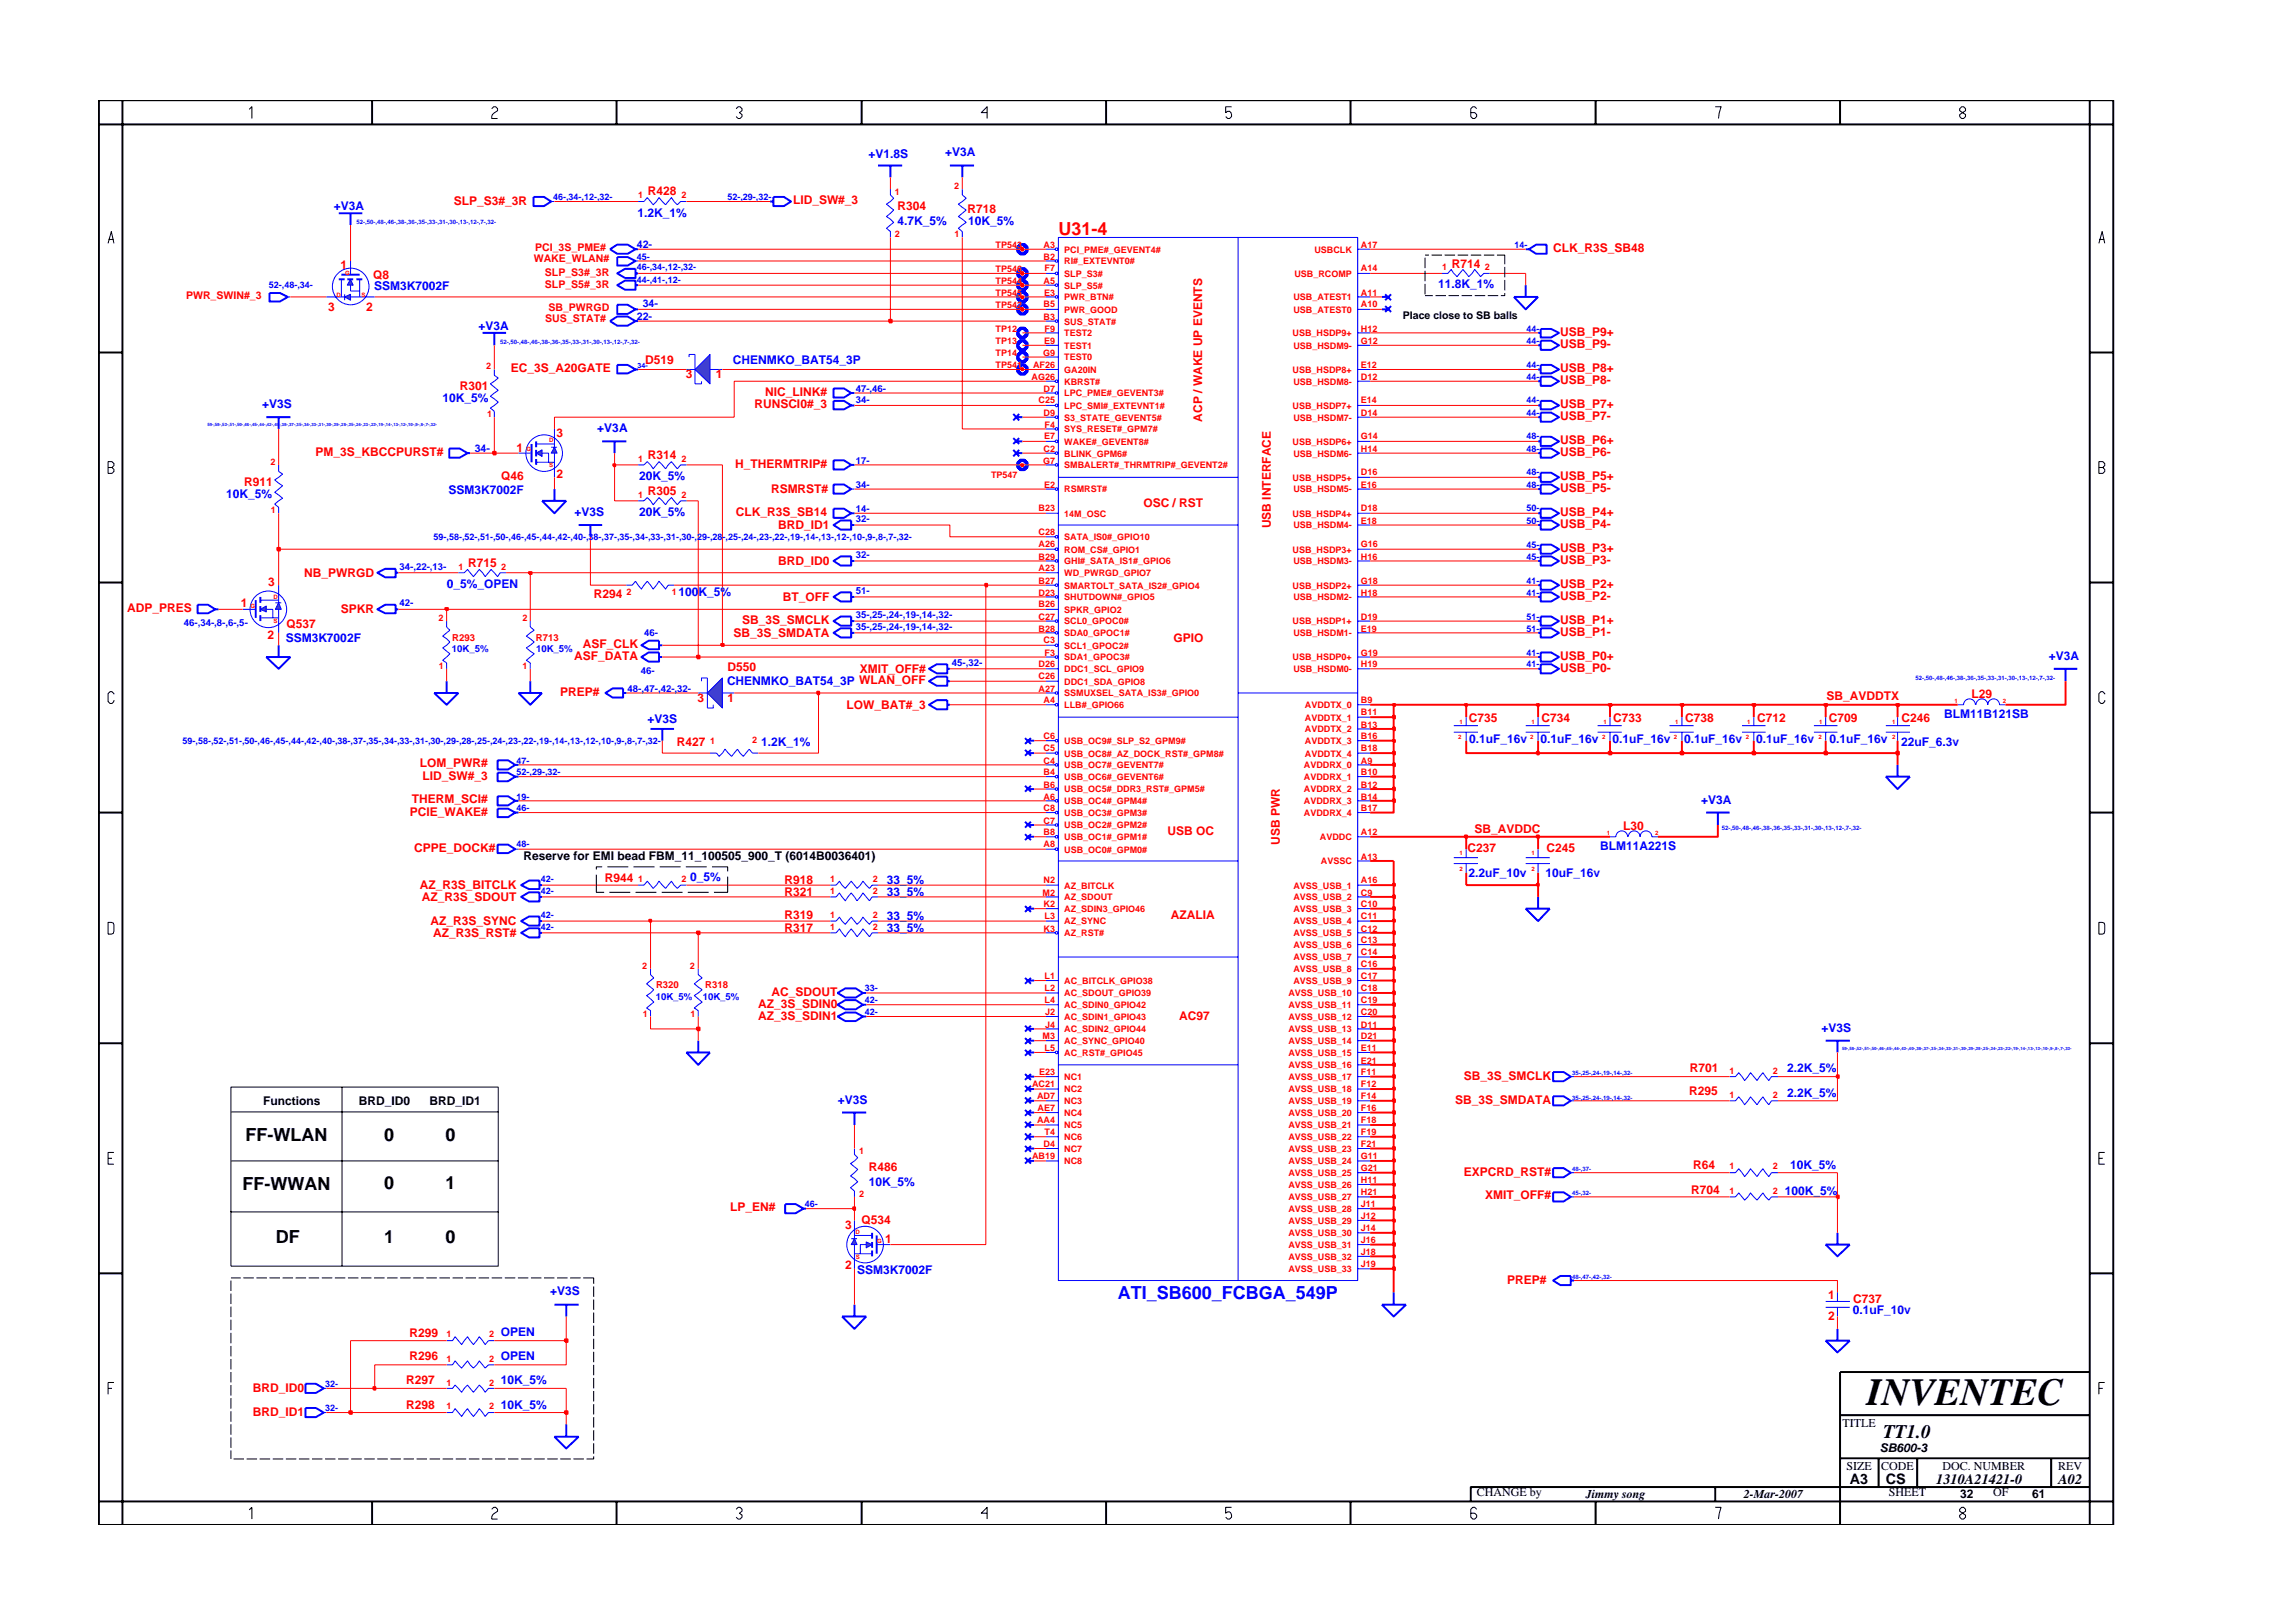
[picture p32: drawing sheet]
<svg xmlns="http://www.w3.org/2000/svg" width="297mm" height="210mm" viewBox="0 0 297 210" stroke-linecap="round" stroke-linejoin="round" font-family="sans-serif">
<defs><g id="words">
<text font-size="5" x="241.8" y="182">INVENTEC</text>
<text font-size="2.5" x="244" y="186.3">TT1.0</text>
<text font-size="2.3" fill="#f00" x="137.1" y="30.5">U31-4</text>
<g font-size="2.3">
<text x="31.8" y="147.8">FF-WLAN</text>
<text x="49.8" y="147.8">0</text>
<text x="57.7" y="147.8">0</text>
<text x="31.4" y="154.1">FF-WWAN</text>
<text x="49.8" y="154.1">0</text>
<text x="57.7" y="154.1">1</text>
<text x="35.7" y="161">DF</text>
<text x="49.8" y="161">1</text>
<text x="57.7" y="161">0</text>
</g>
<text font-size="2.3" fill="#00f" x="144.8" y="168.3">ATI_SB600_FCBGA_549P</text>
<g font-size="1.9">
<text x="239.6" y="192.2">A3</text>
<text x="244.3" y="192.3">CS</text>
<text x="250.8" y="192.2">1310A21421-0</text>
<text x="266.6" y="192.2">A02</text>
</g>
<g font-size="1.6" fill="#00f">
<text x="112.5" y="20.4">+V1.8S</text>
<text x="122.4" y="20.3">+V3A</text>
<text x="43.3" y="27.2">+V3A</text>
<text x="82.6" y="28.1">1.2K_1%</text>
<text x="116.3" y="29.2">4.7K_5%</text>
<text x="125.4" y="29.2">10K_5%</text>
<text x="48.5" y="37.6">SSM3K7002F</text>
<text x="186.3" y="37.4">11.8K_1%</text>
<text x="62" y="42.7">+V3A</text>
<text x="94.9" y="47.1">CHENMKO_BAT54_3P</text>
<text x="33.9" y="52.8">+V3S</text>
<text x="57.3" y="52">10K_5%</text>
<text x="77.4" y="56">+V3A</text>
<text x="29.3" y="64.5">10K_5%</text>
<text x="58.1" y="64">SSM3K7002F</text>
<text x="82.8" y="62.2">20K_5%</text>
<text x="74.4" y="66.8">+V3S</text>
<text x="82.8" y="66.8">20K_5%</text>
<text x="57.9" y="76.1">0_5%_OPEN</text>
<text x="87.9" y="77.2">100K_5%</text>
<text x="37" y="83.2">SSM3K7002F</text>
<text x="94.2" y="88.8">CHENMKO_BAT54_3P WLAN_OFF</text>
<text x="265.4" y="85.5">+V3A</text>
<text x="83.9" y="93.7">+V3S</text>
<text x="251.8" y="93.1">BLM11B121SB</text>
<text x="98.6" y="96.7">1.2K_1%</text>
<text x="190.3" y="96.3">0.1uF_16v</text>
<text x="199.6" y="96.3">0.1uF_16v</text>
<text x="208.9" y="96.3">0.1uF_16v</text>
<text x="218.2" y="96.3">0.1uF_16v</text>
<text x="227.5" y="96.3">0.1uF_16v</text>
<text x="237" y="96.3">0.1uF_16v</text>
<text x="246.3" y="96.6">22uF_6.3v</text>
<text x="220.4" y="104.2">+V3A</text>
<text x="190.2" y="113.6">2.2uF_10v</text>
<text x="200.2" y="113.6">10uF_16v</text>
<text x="207.3" y="110.2">BLM11A221S</text>
<text x="89.4" y="114.1">0_5%</text>
<text x="114.9" y="116">33_5%</text>
<text x="114.9" y="114.5">33_5%</text>
<text x="114.9" y="119.2">33_5%</text>
<text x="114.9" y="120.8">33_5%</text>
<text x="236" y="133.7">+V3S</text>
<text x="108.5" y="143">+V3S</text>
<text x="231.5" y="142.1">2.2K_5%</text>
<text x="231.5" y="138.9">2.2K_5%</text>
<text x="112.6" y="153.6">10K_5%</text>
<text x="231.2" y="154.8">100K_5%</text>
<text x="231.9" y="151.5">10K_5%</text>
<text x="71.3" y="167.8">+V3S</text>
<text x="111" y="165">SSM3K7002F</text>
<text x="64.9" y="173.1">OPEN</text>
<text x="240" y="170.3">0.1uF_10v</text>
<text x="64.9" y="179.4">10K_5%</text>
<text x="64.9" y="176.2">OPEN</text>
<text x="64.9" y="182.5">10K_5%</text>
</g>
<g font-size="1.6" fill="#f00">
<text x="58.8" y="26.6">SLP_S3#_3R</text>
<text x="83.9" y="25.3">R428</text>
<text x="102.7" y="26.4">LID_SW#_3</text>
<text x="116.3" y="27.2">R304</text>
<text x="125.3" y="27.6">R718</text>
<text x="44.1" y="34.8">1</text>
<text x="188.1" y="34.7">R714</text>
<text x="201.2" y="32.7">CLK_R3S_SB48</text>
<text x="42.5" y="40.2">3</text>
<text x="47.4" y="40.2">2</text>
<text x="48.4" y="36.1">Q8</text>
<text x="83.6" y="47.2">D519</text>
<text x="202.1" y="43.5">USB_P9+</text>
<text x="202.1" y="45.1">USB_P9-</text>
<text x="59.6" y="50.6">R301</text>
<text x="66.2" y="48.2">EC_3S_A20GATE</text>
<text x="88.8" y="49">3</text>
<text x="92.7" y="49">1</text>
<text x="97.7" y="52.8">RUNSCI0#_3</text>
<text x="99.1" y="51.3">NIC_LINK#</text>
<text x="202.1" y="52.8">USB_P7+</text>
<text x="202.1" y="48.2">USB_P8+</text>
<text x="202.1" y="49.8">USB_P8-</text>
<text x="40.9" y="59.1">PM_3S_KBCCPURST#</text>
<text x="66.9" y="58.5">1</text>
<text x="72.1" y="56.7">3</text>
<text x="83.9" y="59.5">R314</text>
<text x="155.7" y="54.6" transform="rotate(-90 155.7 54.6)">ACP / WAKE UP EVENTS</text>
<text x="202.1" y="59.1">USB_P6-</text>
<text x="202.1" y="57.5">USB_P6+</text>
<text x="202.1" y="54.5">USB_P7-</text>
<text x="31.6" y="62.9">R911</text>
<text x="64.9" y="62.2">Q46</text>
<text x="72.1" y="61.9">2</text>
<text x="83.9" y="64.1">R305</text>
<text x="95.2" y="60.6">H_THERMTRIP#</text>
<text x="99.9" y="63.9">RSMRST#</text>
<text x="148.1" y="65.7">OSC / RST</text>
<text x="202.1" y="62.2">USB_P5+</text>
<text x="202.1" y="63.8">USB_P5-</text>
<text x="95.3" y="66.8">CLK_R3S_SB14</text>
<text x="100.8" y="68.5">BRD_ID1</text>
<text x="164.6" y="68.4" transform="rotate(-90 164.6 68.4)">USB INTERFACE</text>
<text x="202.1" y="68.4">USB_P4-</text>
<text x="202.1" y="71.5">USB_P3+</text>
<text x="202.1" y="66.8">USB_P4+</text>
<text x="34.7" y="76">3</text>
<text x="39.4" y="74.7">NB_PWRGD</text>
<text x="60.7" y="73.4">R715</text>
<text x="76.9" y="77.5">R294</text>
<text x="100.8" y="73.2">BRD_ID0</text>
<text x="101.4" y="77.8">BT_OFF</text>
<text x="202.1" y="73.1">USB_P3-</text>
<text x="202.1" y="77.7">USB_P2-</text>
<text x="202.1" y="76.2">USB_P2+</text>
<text x="16.5" y="79.3">ADP_PRES</text>
<text x="31.2" y="78.7">1</text>
<text x="34.7" y="82.8">2</text>
<text x="37.1" y="81.4">Q537</text>
<text x="44.1" y="79.3">SPKR</text>
<text x="95" y="82.5">SB_3S_SMDATA</text>
<text x="96.2" y="80.9">SB_3S_SMCLK</text>
<text x="152" y="83.2">GPIO</text>
<text x="202.1" y="82.4">USB_P1-</text>
<text x="202.1" y="80.9">USB_P1+</text>
<text x="74.4" y="85.5">ASF_DATA</text>
<text x="75.5" y="84">ASF_CLK</text>
<text x="94.3" y="87">D550</text>
<text x="111.4" y="87.1">XMIT_OFF#</text>
<text x="202.1" y="85.5">USB_P0+</text>
<text x="202.1" y="87.1">USB_P0-</text>
<text x="72.6" y="90.2">PREP#</text>
<text x="90.4" y="90.9">3</text>
<text x="94.2" y="90.9">1</text>
<text x="109.6" y="91.8">LOW_BAT#_3</text>
<text x="190.3" y="93.5">C735</text>
<text x="199.7" y="93.5">C734</text>
<text x="209" y="93.5">C733</text>
<text x="218.3" y="93.5">C738</text>
<text x="227.6" y="93.5">C712</text>
<text x="236.6" y="90.7">SB_AVDDTX</text>
<text x="236.9" y="93.5">C709</text>
<text x="246.3" y="93.5">C246</text>
<text x="255.4" y="90.4">L29</text>
<text x="54.4" y="99.4">LOM_PWR#</text>
<text x="54.7" y="101">LID_SW#_3</text>
<text x="87.7" y="96.7">R427</text>
<text x="53.1" y="105.7">PCIE_WAKE#</text>
<text x="53.3" y="104.1">THERM_SCI#</text>
<text x="191" y="107.9">SB_AVDDC</text>
<text x="210.3" y="107.5">L30</text>
<text x="53.7" y="110.3">CPPE_DOCK#</text>
<text x="151.2" y="108.2">USB OC</text>
<text x="165.8" y="109.4" transform="rotate(-90 165.8 109.4)">USB PWR</text>
<text x="190.1" y="110.4">C237</text>
<text x="200.3" y="110.4">C245</text>
<text x="54.4" y="115.2">AZ_R3S_BITCLK</text>
<text x="54.7" y="116.8">AZ_R3S_SDOUT</text>
<text x="55.8" y="119.8">AZ_R3S_SYNC</text>
<text x="78.4" y="114.2">R944</text>
<text x="101.6" y="116.1">R321</text>
<text x="101.6" y="114.5">R918</text>
<text x="101.6" y="119.1">R319</text>
<text x="151.7" y="119.1">AZALIA</text>
<text x="56.1" y="121.4">AZ_R3S_RST#</text>
<text x="101.6" y="120.7">R317</text>
<text x="98.2" y="130.6">AZ_3S_SDIN0</text>
<text x="99.9" y="129">AC_SDOUT</text>
<text x="98.2" y="132.1">AZ_3S_SDIN1</text>
<text x="152.8" y="132.1">AC97</text>
<text x="188.5" y="143">SB_3S_SMDATA</text>
<text x="189.6" y="139.9">SB_3S_SMCLK</text>
<text x="218.8" y="141.8">R295</text>
<text x="218.9" y="138.9">R701</text>
<text x="112.6" y="151.7">R486</text>
<text x="189.6" y="152.3">EXPCRD_RST#</text>
<text x="192.4" y="155.4">XMIT_OFF#</text>
<text x="219.1" y="154.6">R704</text>
<text x="219.3" y="151.4">R64</text>
<text x="94.6" y="156.9">LP_EN#</text>
<text x="109.5" y="159.2">3</text>
<text x="111.6" y="158.5">Q534</text>
<text x="114.6" y="161.1">1</text>
<text x="109.5" y="164.5">2</text>
<text x="195.3" y="166.3">PREP#</text>
<text x="53" y="173.2">R299</text>
<text x="236.8" y="168.3">1</text>
<text x="236.8" y="170.9">2</text>
<text x="240.1" y="168.7">C737</text>
<text x="52.6" y="179.4">R297</text>
<text x="53" y="176.2">R296</text>
<text x="32.8" y="183.4">BRD_ID1</text>
<text x="32.8" y="180.3">BRD_ID0</text>
<text x="52.6" y="182.5">R298</text>
</g>
<g font-size="1.6">
<text x="67.8" y="111.4">Reserve for EMI bead FBM_11_100505_900_T (6014B0036401)</text>
<text x="34.1" y="143.1">Functions</text>
<text x="46.5" y="143.1">BRD_ID0</text>
<text x="55.6" y="143.1">BRD_ID1</text>
<text x="238.7" y="184.8">TITLE</text>
<text x="239.2" y="190.4">SIZE</text>
<text x="243.5" y="188.1">SB600-3</text>
<text x="243.7" y="190.4">CODE</text>
<text x="251.6" y="190.4">DOC. NUMBER</text>
<text x="266.6" y="190.4">REV</text>
<text x="191.3" y="193.9">CHANGE by</text>
<text x="205.4" y="194.1">Jimmy song</text>
<text x="225.9" y="194.1">2-Mar-2007</text>
<text x="244.7" y="193.9">SHEET</text>
<text x="253.9" y="194.1">32</text>
<text x="258.2" y="193.9">OF</text>
<text x="263.3" y="194.1">61</text>
</g>
<g font-size="1.4" fill="#f00">
<text x="69.1" y="34">WAKE_WLAN#</text>
<text x="69.3" y="32.5">PCI_3S_PME#</text>
<text x="70.6" y="35.8">SLP_S3#_3R</text>
<text x="24.1" y="38.7">PWR_SWIN#_3</text>
<text x="70.6" y="37.3">SLP_S5#_3R</text>
<text x="70.6" y="41.8">SUS_STAT#</text>
<text x="71" y="40.2">SB_PWRGD</text>
</g>
<g font-size="1.4" fill="#00f">
<text x="82.5" y="32.1">42-</text>
<text x="82.5" y="41.4">22-</text>
<text x="83.3" y="39.8">34-</text>
<text x="61.5" y="58.5">34-</text>
</g>
<text font-size="1.4" x="181.7" y="41.3">Place close to SB balls</text>
<g font-size="1.2" fill="#00f">
<text x="71.7" y="25.9">46-,34-,12-,32-</text>
<text x="94.2" y="25.9">52-,29-,32-</text>
<text x="82.5" y="33.6">45-</text>
<text x="82.5" y="35">46-,34-,12-,32-</text>
<text x="196.2" y="32.1">14-</text>
<text x="34.8" y="37.3">52-,48-,34-</text>
<text x="82.5" y="36.6">44-,41-,12-</text>
<text x="197.7" y="44.6">44-</text>
<text x="197.7" y="47.6">44-</text>
<text x="197.7" y="43">44-</text>
<text x="110.9" y="52.3">34-</text>
<text x="110.9" y="50.7">47-,46-</text>
<text x="197.7" y="53.9">44-</text>
<text x="197.7" y="49.2">44-</text>
<text x="197.7" y="52.3">44-</text>
<text x="197.7" y="58.5">48-</text>
<text x="197.7" y="56.9">48-</text>
<text x="110.9" y="60.1">17-</text>
<text x="110.9" y="63.2">34-</text>
<text x="197.7" y="63.2">48-</text>
<text x="197.7" y="61.6">48-</text>
<text x="56.2" y="70">59-,58-,52-,51-,50-,46-,45-,44-,42-,40-,38-,37-,35-,34-,33-,31-,30-,29-,28-,25-,24-,23-,22-,19-,14-,13-,12-,10-,9-,8-,7-,32-</text>
<text x="110.9" y="66.3">14-</text>
<text x="110.9" y="67.7">32-</text>
<text x="197.7" y="67.8">50-</text>
<text x="197.7" y="71">45-</text>
<text x="197.7" y="66.2">50-</text>
<text x="51.8" y="73.9">34-,22-,13-</text>
<text x="110.9" y="72.3">32-</text>
<text x="110.9" y="77">51-</text>
<text x="197.7" y="75.6">41-</text>
<text x="197.7" y="77.2">41-</text>
<text x="197.7" y="72.5">45-</text>
<text x="23.8" y="81.1">46-,34-,8-,6-,5-</text>
<text x="51.8" y="78.5">42-</text>
<text x="83.4" y="82.4">46-</text>
<text x="110.9" y="81.6">35-,25-,24-,19-,14-,32-</text>
<text x="110.9" y="80">35-,25-,24-,19-,14-,32-</text>
<text x="197.7" y="81.8">51-</text>
<text x="197.7" y="80.3">51-</text>
<text x="58.5" y="84.5">10K_5%</text>
<text x="69.4" y="84.5">10K_5%</text>
<text x="81.3" y="89.6">48-,47-,42-,32-</text>
<text x="83" y="87.3">46-</text>
<text x="123.3" y="86.3">45-,32-</text>
<text x="197.7" y="84.9">41-</text>
<text x="197.7" y="86.5">41-</text>
<text x="23.6" y="96.3">59-,58-,52-,51-,50-,46-,45-,44-,42-,40-,38-,37-,35-,34-,33-,31-,30-,29-,28-,25-,24-,23-,22-,19-,14-,13-,12-,10-,9-,8-,7-,32-</text>
<text x="66.9" y="100.4">52-,29-,32-</text>
<text x="66.9" y="98.9">47-</text>
<text x="66.9" y="105.1">46-</text>
<text x="66.9" y="103.6">19-</text>
<text x="66.9" y="109.8">48-</text>
<text x="70" y="118.9">42-</text>
<text x="70" y="114.2">42-</text>
<text x="70" y="115.8">42-</text>
<text x="70" y="120.4">42-</text>
<text x="84.9" y="129.6">10K_5%</text>
<text x="91" y="129.6">10K_5%</text>
<text x="112" y="131.5">42-</text>
<text x="112" y="128.4">33-</text>
<text x="112" y="130">42-</text>
<text x="104.3" y="156.4">46-</text>
<text x="42.1" y="179.7">32-</text>
<text x="42.1" y="182.8">32-</text>
</g>
<g font-size="1.2" fill="#f00">
<text x="82.7" y="25.7">1</text>
<text x="88.3" y="25.7">2</text>
<text x="115.9" y="25.2">1</text>
<text x="123.6" y="24.5">2</text>
<text x="115.9" y="30.8">2</text>
<text x="123.6" y="30.7">1</text>
<text x="129" y="35.2">TP546</text>
<text x="129" y="32.1">TP543</text>
<text x="135.2" y="32.1">A3</text>
<text x="135.2" y="33.6">B2</text>
<text x="135.3" y="35.2">F7</text>
<text x="137.9" y="35.9">SLP_S3#</text>
<text x="137.9" y="32.7">PCI_PME#_GEVENT4#</text>
<text x="137.9" y="34.2">RI#_EXTEVNT0#</text>
<text x="167.7" y="35.9">USB_RCOMP</text>
<text x="170.3" y="32.7">USBCLK</text>
<text x="176.3" y="35.2">A14</text>
<text x="176.3" y="32.1">A17</text>
<text x="186.8" y="35">1</text>
<text x="192.3" y="35">2</text>
<text x="129" y="38.3">TP545</text>
<text x="129" y="39.9">TP542</text>
<text x="129" y="36.8">TP544</text>
<text x="135.2" y="36.8">A5</text>
<text x="135.2" y="41.4">B3</text>
<text x="135.2" y="39.8">B5</text>
<text x="135.3" y="38.3">E3</text>
<text x="137.9" y="37.4">SLP_S5#</text>
<text x="137.9" y="38.9">PWR_BTN#</text>
<text x="137.9" y="40.5">PWR_GOOD</text>
<text x="167.5" y="40.5">USB_ATEST0</text>
<text x="167.5" y="38.9">USB_ATEST1</text>
<text x="176.3" y="39.8">A10</text>
<text x="176.3" y="38.3">A11</text>
<text x="63" y="47.9">2</text>
<text x="129" y="44.6">TP13</text>
<text x="129" y="43">TP12</text>
<text x="129" y="47.6">TP541</text>
<text x="129" y="46.1">TP14</text>
<text x="133.8" y="47.6">AF26</text>
<text x="135.1" y="46.1">G9</text>
<text x="135.3" y="44.6">E9</text>
<text x="135.3" y="43">F9</text>
<text x="137.9" y="42">SUS_STAT#</text>
<text x="137.9" y="46.7">TEST0</text>
<text x="137.9" y="45.2">TEST1</text>
<text x="137.9" y="43.6">TEST2</text>
<text x="167.4" y="43.6">USB_HSDP9+</text>
<text x="167.5" y="45.2">USB_HSDM9-</text>
<text x="176.3" y="47.6">E12</text>
<text x="176.3" y="43">H12</text>
<text x="176.3" y="44.6">G12</text>
<text x="63.1" y="54">1</text>
<text x="133.6" y="49.2">AG26</text>
<text x="134.5" y="52.3">C25</text>
<text x="135.2" y="53.9">D9</text>
<text x="135.2" y="50.7">D7</text>
<text x="137.9" y="53">LPC_SMI#_EXTEVNT1#</text>
<text x="137.9" y="49.8">KBRST#</text>
<text x="137.9" y="51.4">LPC_PME#_GEVENT3#</text>
<text x="137.9" y="48.3">GA20IN</text>
<text x="167.4" y="53">USB_HSDP7+</text>
<text x="167.4" y="48.3">USB_HSDP8+</text>
<text x="167.5" y="49.8">USB_HSDM8-</text>
<text x="176.3" y="52.3">E14</text>
<text x="176.3" y="53.9">D14</text>
<text x="176.3" y="49.2">D12</text>
<text x="82.7" y="59.9">1</text>
<text x="88.3" y="59.9">2</text>
<text x="135.2" y="58.5">C2</text>
<text x="135.3" y="56.9">E7</text>
<text x="135.3" y="55.4">F4</text>
<text x="137.9" y="57.6">WAKE#_GEVENT8#</text>
<text x="137.9" y="59.1">BLINK_GPM6#</text>
<text x="137.9" y="56">SYS_RESET#_GPM7#</text>
<text x="137.9" y="54.5">S3_STATE_GEVENT5#</text>
<text x="167.4" y="57.6">USB_HSDP6+</text>
<text x="167.5" y="59.1">USB_HSDM6-</text>
<text x="167.5" y="54.5">USB_HSDM7-</text>
<text x="176.3" y="56.9">G14</text>
<text x="176.3" y="58.5">H14</text>
<text x="35" y="60.2">2</text>
<text x="82.7" y="64.5">1</text>
<text x="88.3" y="64.5">2</text>
<text x="128.4" y="61.9">TP547</text>
<text x="135.1" y="60.1">G7</text>
<text x="135.3" y="63.2">E2</text>
<text x="137.9" y="60.7">SMBALERT#_THRMTRIP#_GEVENT2#</text>
<text x="137.9" y="63.8">RSMRST#</text>
<text x="167.4" y="62.3">USB_HSDP5+</text>
<text x="167.5" y="63.8">USB_HSDM5-</text>
<text x="176.3" y="61.6">D16</text>
<text x="176.3" y="63.2">E16</text>
<text x="35.1" y="66.4">1</text>
<text x="134.5" y="69.4">C28</text>
<text x="134.5" y="66.2">B23</text>
<text x="134.5" y="70.9">A26</text>
<text x="137.9" y="70">SATA_IS0#_GPIO10</text>
<text x="137.9" y="66.9">14M_OSC</text>
<text x="137.9" y="71.6">ROM_CS#_GPIO1</text>
<text x="167.4" y="66.9">USB_HSDP4+</text>
<text x="167.4" y="71.6">USB_HSDP3+</text>
<text x="167.5" y="68.5">USB_HSDM4-</text>
<text x="176.3" y="66.2">D18</text>
<text x="176.3" y="67.8">E18</text>
<text x="176.3" y="70.9">G16</text>
<text x="59.4" y="73.9">1</text>
<text x="64.9" y="73.9">2</text>
<text x="81.1" y="77">2</text>
<text x="87" y="77.1">1</text>
<text x="134.5" y="72.5">B29</text>
<text x="134.5" y="74">A23</text>
<text x="134.5" y="75.6">B27</text>
<text x="134.5" y="77.2">D23</text>
<text x="137.9" y="74.6">WD_PWRGD_GPIO7</text>
<text x="137.9" y="76.2">SMARTOLT_SATA_IS2#_GPIO4</text>
<text x="137.9" y="73.1">GHI#_SATA_IS1#_GPIO6</text>
<text x="137.9" y="77.8">SHUTDOWN#_GPIO5</text>
<text x="167.4" y="76.2">USB_HSDP2+</text>
<text x="167.5" y="73.1">USB_HSDM3-</text>
<text x="167.5" y="77.8">USB_HSDM2-</text>
<text x="176.3" y="75.6">G18</text>
<text x="176.3" y="77.2">H18</text>
<text x="176.3" y="72.5">H16</text>
<text x="56.8" y="80.5">2</text>
<text x="58.6" y="83">R293</text>
<text x="67.7" y="80.5">2</text>
<text x="69.4" y="83">R713</text>
<text x="134.5" y="80.3">C27</text>
<text x="134.5" y="78.7">B26</text>
<text x="134.5" y="81.8">B28</text>
<text x="135.2" y="83.3">C3</text>
<text x="137.9" y="80.9">SCL0_GPOC0#</text>
<text x="137.9" y="79.4">SPKR_GPIO2</text>
<text x="137.9" y="82.4">SDA0_GPOC1#</text>
<text x="167.4" y="80.9">USB_HSDP1+</text>
<text x="167.5" y="82.4">USB_HSDM1-</text>
<text x="176.3" y="80.3">D19</text>
<text x="176.3" y="81.8">E19</text>
<text x="56.8" y="86.7">1</text>
<text x="67.7" y="86.7">1</text>
<text x="134.5" y="89.6">A27</text>
<text x="134.5" y="86.5">D26</text>
<text x="134.5" y="88">C26</text>
<text x="135.3" y="84.9">F3</text>
<text x="137.9" y="87.1">DDC1_SCL_GPIO9</text>
<text x="137.9" y="88.7">DDC1_SDA_GPIO8</text>
<text x="137.9" y="84">SCL1_GPOC2#</text>
<text x="137.9" y="85.6">SDA1_GPOC3#</text>
<text x="167.4" y="85.6">USB_HSDP0+</text>
<text x="167.5" y="87.1">USB_HSDM0-</text>
<text x="176.3" y="84.9">G19</text>
<text x="176.3" y="86.5">H19</text>
<text x="135.2" y="95.8">C6</text>
<text x="135.2" y="91.1">A4</text>
<text x="137.9" y="91.7">LLB#_GPIO66</text>
<text x="137.9" y="90.2">SSMUXSEL_SATA_IS3#_GPIO0</text>
<text x="169" y="91.7">AVDDTX_0</text>
<text x="169" y="93.3">AVDDTX_1</text>
<text x="169" y="94.9">AVDDTX_2</text>
<text x="176.3" y="91.1">B9</text>
<text x="176.3" y="92.7">B11</text>
<text x="176.3" y="94.3">B13</text>
<text x="176.3" y="95.8">B16</text>
<text x="92" y="96.3">1</text>
<text x="97.4" y="96.2">2</text>
<text x="135.2" y="100.4">B4</text>
<text x="135.2" y="98.9">C4</text>
<text x="135.2" y="97.3">C5</text>
<text x="137.9" y="101.1">USB_OC6#_GEVENT6#</text>
<text x="137.9" y="99.5">USB_OC7#_GEVENT7#</text>
<text x="137.9" y="98">USB_OC8#_AZ_DOCK_RST#_GPM8#</text>
<text x="137.9" y="96.4">USB_OC9#_SLP_S2_GPM9#</text>
<text x="168.9" y="101.1">AVDDRX_1</text>
<text x="168.9" y="99.5">AVDDRX_0</text>
<text x="169" y="96.4">AVDDTX_3</text>
<text x="169" y="98">AVDDTX_4</text>
<text x="176.3" y="98.9">A9</text>
<text x="176.3" y="100.4">B10</text>
<text x="176.3" y="97.3">B18</text>
<text x="135.2" y="103.6">A6</text>
<text x="135.2" y="102.1">B6</text>
<text x="135.2" y="106.7">C7</text>
<text x="135.2" y="105.1">C8</text>
<text x="137.9" y="102.7">USB_OC5#_DDR3_RST#_GPM5#</text>
<text x="137.9" y="107.3">USB_OC2#_GPM2#</text>
<text x="137.9" y="105.7">USB_OC3#_GPM3#</text>
<text x="137.9" y="104.2">USB_OC4#_GPM4#</text>
<text x="168.9" y="102.7">AVDDRX_2</text>
<text x="168.9" y="104.2">AVDDRX_3</text>
<text x="168.9" y="105.7">AVDDRX_4</text>
<text x="176.3" y="102.1">B12</text>
<text x="176.3" y="103.6">B14</text>
<text x="176.3" y="105.1">B17</text>
<text x="135.2" y="109.8">A8</text>
<text x="135.2" y="108.2">B8</text>
<text x="137.9" y="110.4">USB_OC0#_GPM0#</text>
<text x="137.9" y="108.8">USB_OC1#_GPM1#</text>
<text x="171" y="108.8">AVDDC</text>
<text x="171.1" y="112">AVSSC</text>
<text x="176.3" y="111.4">A13</text>
<text x="176.3" y="108.2">A12</text>
<text x="82.7" y="114.2">1</text>
<text x="88.3" y="114.2">2</text>
<text x="107.6" y="118.9">1</text>
<text x="107.6" y="115.8">1</text>
<text x="107.6" y="114.2">1</text>
<text x="113.1" y="118.9">2</text>
<text x="113.1" y="115.8">2</text>
<text x="113.1" y="114.2">2</text>
<text x="135.1" y="116">M2</text>
<text x="135.2" y="114.4">N2</text>
<text x="135.2" y="117.5">K2</text>
<text x="135.3" y="119.1">L3</text>
<text x="137.9" y="115.1">AZ_BITCLK</text>
<text x="137.9" y="118.2">AZ_SDIN3_GPIO46</text>
<text x="137.9" y="116.6">AZ_SDOUT</text>
<text x="137.9" y="119.8">AZ_SYNC</text>
<text x="167.5" y="118.2">AVSS_USB_3</text>
<text x="167.5" y="119.8">AVSS_USB_4</text>
<text x="167.5" y="116.6">AVSS_USB_2</text>
<text x="167.5" y="115.1">AVSS_USB_1</text>
<text x="176.3" y="117.5">C10</text>
<text x="176.3" y="119.1">C11</text>
<text x="176.3" y="116">C9</text>
<text x="176.3" y="114.4">A16</text>
<text x="83.2" y="125.5">2</text>
<text x="89.4" y="125.5">2</text>
<text x="107.6" y="120.4">1</text>
<text x="113.1" y="120.4">2</text>
<text x="135.2" y="120.7">K3</text>
<text x="137.9" y="121.3">AZ_RST#</text>
<text x="167.5" y="121.3">AVSS_USB_5</text>
<text x="167.5" y="122.8">AVSS_USB_6</text>
<text x="167.5" y="124.4">AVSS_USB_7</text>
<text x="167.5" y="125.9">AVSS_USB_8</text>
<text x="176.3" y="120.7">C12</text>
<text x="176.3" y="122.2">C13</text>
<text x="176.3" y="123.7">C14</text>
<text x="176.3" y="125.3">C16</text>
<text x="83.3" y="131.8">1</text>
<text x="85" y="128">R320</text>
<text x="89.4" y="131.8">1</text>
<text x="91.3" y="128">R318</text>
<text x="135.3" y="126.9">L1</text>
<text x="135.3" y="130">L4</text>
<text x="135.3" y="128.4">L2</text>
<text x="135.4" y="131.5">J2</text>
<text x="137.9" y="127.5">AC_BITCLK_GPIO38</text>
<text x="137.9" y="130.6">AC_SDIN0_GPIO42</text>
<text x="137.9" y="129.1">AC_SDOUT_GPIO39</text>
<text x="166.9" y="129.1">AVSS_USB_10</text>
<text x="166.9" y="130.6">AVSS_USB_11</text>
<text x="167.5" y="127.5">AVSS_USB_9</text>
<text x="176.3" y="126.9">C17</text>
<text x="176.3" y="128.4">C18</text>
<text x="176.3" y="130">C19</text>
<text x="176.3" y="131.5">C20</text>
<text x="135.1" y="134.6">M3</text>
<text x="135.3" y="136.2">L5</text>
<text x="135.4" y="133.1">J4</text>
<text x="137.9" y="136.8">AC_RST#_GPIO45</text>
<text x="137.9" y="132.1">AC_SDIN1_GPIO43</text>
<text x="137.9" y="133.7">AC_SDIN2_GPIO44</text>
<text x="137.9" y="135.3">AC_SYNC_GPIO40</text>
<text x="166.9" y="135.3">AVSS_USB_14</text>
<text x="166.9" y="136.8">AVSS_USB_15</text>
<text x="166.9" y="132.1">AVSS_USB_12</text>
<text x="166.9" y="133.7">AVSS_USB_13</text>
<text x="176.3" y="134.6">D21</text>
<text x="176.3" y="136.2">E11</text>
<text x="176.3" y="137.8">E21</text>
<text x="176.3" y="133.1">D11</text>
<text x="133.7" y="140.8">AC21</text>
<text x="134.3" y="142.4">AD7</text>
<text x="134.4" y="144">AE7</text>
<text x="134.6" y="139.3">E23</text>
<text x="137.9" y="139.9">NC1</text>
<text x="137.9" y="141.5">NC2</text>
<text x="137.9" y="143">NC3</text>
<text x="166.9" y="138.4">AVSS_USB_16</text>
<text x="166.9" y="139.9">AVSS_USB_17</text>
<text x="166.9" y="141.5">AVSS_USB_18</text>
<text x="166.9" y="143">AVSS_USB_19</text>
<text x="176.3" y="139.3">F11</text>
<text x="176.3" y="140.8">F12</text>
<text x="176.3" y="142.4">F14</text>
<text x="176.3" y="144">F16</text>
<text x="224.1" y="139.1">1</text>
<text x="224.1" y="142.2">1</text>
<text x="229.7" y="139.1">2</text>
<text x="229.7" y="142.2">2</text>
<text x="111.3" y="149.5">1</text>
<text x="134.3" y="145.5">AA4</text>
<text x="135.2" y="148.6">D4</text>
<text x="135.3" y="147.1">T4</text>
<text x="137.9" y="144.6">NC4</text>
<text x="137.9" y="146.2">NC5</text>
<text x="137.9" y="147.7">NC6</text>
<text x="137.9" y="149.2">NC7</text>
<text x="166.9" y="144.6">AVSS_USB_20</text>
<text x="166.9" y="146.2">AVSS_USB_21</text>
<text x="166.9" y="147.7">AVSS_USB_22</text>
<text x="166.9" y="149.2">AVSS_USB_23</text>
<text x="176.3" y="145.5">F18</text>
<text x="176.3" y="147.1">F19</text>
<text x="176.3" y="148.6">F21</text>
<text x="111.3" y="155.1">2</text>
<text x="133.7" y="150.1">AB19</text>
<text x="137.9" y="150.8">NC8</text>
<text x="166.9" y="150.8">AVSS_USB_24</text>
<text x="166.9" y="152.4">AVSS_USB_25</text>
<text x="166.9" y="153.9">AVSS_USB_26</text>
<text x="166.9" y="155.5">AVSS_USB_27</text>
<text x="176.3" y="150.1">G11</text>
<text x="176.3" y="151.8">G21</text>
<text x="176.3" y="153.3">H11</text>
<text x="176.3" y="154.8">H21</text>
<text x="224.1" y="151.5">1</text>
<text x="224.1" y="154.6">1</text>
<text x="229.7" y="151.5">2</text>
<text x="229.7" y="154.6">2</text>
<text x="166.9" y="158.5">AVSS_USB_29</text>
<text x="166.9" y="160.1">AVSS_USB_30</text>
<text x="166.9" y="161.7">AVSS_USB_31</text>
<text x="166.9" y="157">AVSS_USB_28</text>
<text x="176.3" y="159.5">J14</text>
<text x="176.3" y="161.1">J16</text>
<text x="176.3" y="156.4">J11</text>
<text x="176.3" y="157.9">J12</text>
<text x="166.9" y="163.2">AVSS_USB_32</text>
<text x="166.9" y="164.8">AVSS_USB_33</text>
<text x="176.3" y="162.6">J18</text>
<text x="176.3" y="164.2">J19</text>
<text x="57.9" y="173.3">1</text>
<text x="63.4" y="173.3">2</text>
<text x="57.9" y="179.5">1</text>
<text x="57.9" y="176.4">1</text>
<text x="63.4" y="179.5">2</text>
<text x="63.4" y="176.4">2</text>
<text x="57.9" y="182.6">1</text>
<text x="63.4" y="182.6">2</text>
</g>
<text font-size=".9" fill="#00f" x="82.6" y="47.6">34-</text>
<g font-size=".8" fill="#00f">
<text x="46.2" y="29">52-,50-,48-,46-,38-,36-,35-,33-,31-,30-,13-,12-,7-,32-</text>
<text x="64.8" y="44.6">52-,50-,48-,46-,38-,36-,35-,33-,31-,30-,13-,12-,7-,32-</text>
<text x="248.1" y="88.1">52-,50-,48-,46-,38-,36-,35-,33-,31-,30-,13-,12-,7-,32-</text>
<text x="223" y="107.6">52-,50-,48-,46-,38-,36-,35-,33-,31-,30-,13-,12-,7-,32-</text>
<text x="203.7" y="139.3">35-,25-,24-,19-,14-,32-</text>
<text x="203.7" y="142.4">35-,25-,24-,19-,14-,32-</text>
<text x="203.7" y="154.8">45-,32-</text>
<text x="203.7" y="151.7">48-,37-</text>
<text x="203.7" y="165.7">48-,47-,42-,32-</text>
</g>
<g font-size=".8" fill="#f00">
<text x="44.7" y="35.6">G</text>
<text x="43.6" y="38.4">D</text>
<text x="46.8" y="38.4">S</text>
<text x="68.2" y="58.5">G</text>
<text x="71.1" y="57.3">D</text>
<text x="71.1" y="60.5">S</text>
<text x="35.4" y="77.5">D</text>
<text x="32.5" y="78.7">G</text>
<text x="35.4" y="80.8">S</text>
<text x="188.9" y="95.7">2</text>
<text x="189.1" y="93.8">1</text>
<text x="198.2" y="95.7">2</text>
<text x="198.4" y="93.8">1</text>
<text x="207.5" y="95.7">2</text>
<text x="207.7" y="93.8">1</text>
<text x="216.9" y="95.7">2</text>
<text x="217" y="93.8">1</text>
<text x="226.2" y="95.7">2</text>
<text x="226.3" y="93.8">1</text>
<text x="235.6" y="95.7">2</text>
<text x="235.6" y="93.8">1</text>
<text x="245.1" y="93.8">1</text>
<text x="245.1" y="95.7">2</text>
<text x="253.2" y="91.1">1</text>
<text x="259.4" y="91.1">2</text>
<text x="189.1" y="110.8">1</text>
<text x="189.1" y="112.9">2</text>
<text x="198.4" y="112.9">2</text>
<text x="198.4" y="110.8">1</text>
<text x="208.1" y="108.2">1</text>
<text x="214.4" y="108.2">2</text>
<text x="110.8" y="159.9">D</text>
<text x="113.6" y="161">G</text>
<text x="110.8" y="163.1">S</text>
</g>
<g font-size=".6" fill="#00f">
<text x="26.9" y="55.2">59-,58-,52-,51-,50-,46-,45-,44-,42-,40-,38-,37-,35-,34-,33-,31-,30-,29-,28-,25-,24-,23-,22-,19-,14-,13-,12-,10-,9-,8-,7-,32-</text>
<text x="238.6" y="136">59-,58-,52-,51-,50-,46-,45-,44-,42-,40-,38-,37-,35-,34-,33-,31-,30-,29-,28-,25-,24-,23-,22-,19-,14-,13-,12-,10-,9-,8-,7-,32-</text>
</g>
</g></defs>
<g fill="none" stroke="#00f" stroke-width=".13">
<path d="M45.4 33.8v1.8M124.7 24.5v.8l.5 .4-1.1 .7 1.1 .8-1.1 .9 1.1 .7-1.1 .8 .6 .4v.8M64 47.9v.7l.5 .4-1 .7 1 .9-1 .7 1 .8-1 .8 .5 .4v.7M82.7 64.9h.7l.4-.4 .8 .9 .8-.9 .8 .9 .8-.9 .7 .9 .5-.5h.7M92 97.6h.8l.4 .4 .7-.9 .9 .9 .7-.9 .8 .9 .8-.9 .4 .5h.7M188.3 94h3.2M188.3 94.9h3.2M189.9 92.9v1.1M189.9 94.9v1.1M216.3 94h3.1M216.3 94.9h3.1M217.9 92.9v1.1"/>
<path d="M217.9 94.9v1.1M235 94h3M235 94.9h3M236.5 92.9v1.1M236.5 94.9v1.1M253.6 91.3h.8a.76 .76 0 0 1 .7-.8 .76 .76 0 0 1 .8 .8M256 91.3a.76 .76 0 0 1 .7-.8 .76 .76 0 0 1 .8 .8 .76 .76 0 0 1 .8-.8 .76 .76 0 0 1 .7 .8h.8M66.7 110h.5M82.7 114.7h.7l.4-.5 .8 .9 .8-.9 .8 .9 .8-.9 .7 .9 .5-.4h.7M107.6 119.3h.7l.4-.5 .8 .9 .8-.9 .7 .9 .8-.9 .8 .9 .4-.4h.7M208.6 108.4h.7a.76 .76 0 0 1 .8-.8 .76 .76 0 0 1 .7 .8M210.9 108.4a.76 .76 0 0 1 .8-.8 .76 .76 0 0 1 .8 .8 .76 .76 0 0 1 .7-.8 .76 .76 0 0 1 .8 .8h.7"/>
<path d="M203.5 139.5h.4M203.5 155.1h.4M203.5 151.9h.4M224.1 151.9h.7l.4-.5 .8 1 .8-1 .8 1 .8-1 .7 1 .4-.5h.8M224.1 155.1h.7l.4-.6 .8 1 .8-1 .8 1 .8-1 .7 1 .4-.4h.8M236.5 168.6h3.1M236.5 169.4h3.1M238 167.4v1.2M238 169.4v1.1M57.9 183h.7l.4-.5 .8 1 .8-1 .7 1 .8-1 .8 1 .4-.5h.7"/>
</g>
<g fill="none" stroke="#00f" stroke-width=".25">
<path d="M44.2 35.6h2.4M113.7 21.4h3.2M115.3 21.4v1.6M123 21.4h3.2M124.7 21.4v1.6M179 38.5h.8M179.4 38.1l.8 .8M180.2 38.1l-.8 .8M34.5 54h3.1M36.1 54v1.6M78 57.2h3.1M79 41.6l1-.6h1.3l1 .6-1 .6h-1.3z"/>
<path d="M79.6 57.2v1.5M82.3 41.6h.4M108 59.6h1.3l1 .6-1 .6h-1.3zM131.3 56.8l.7 .7M131.3 58.3l.7 .8M131.6 57.2h.8M131.6 58.7h.8M132 56.8l-.7 .7M132 58.3l-.7 .8M199.2 57.2h.4M199.2 58.7h.4M199.2 49.4h.4"/>
<path d="M199.2 43.1h.4M199.2 47.9h.4M199.2 44.7h.4M199.6 58.1h1.3l1.1 .6-1.1 .6h-1.3zM199.6 56.6h1.3l1.1 .6-1.1 .6h-1.3zM199.6 48.8h1.3l1.1 .6-1.1 .6h-1.3zM199.6 42.6h1.3l1.1 .5-1.1 .6h-1.3zM199.6 47.3h1.3l1.1 .6-1.1 .5h-1.3zM199.6 44.1h1.3l1.1 .6-1.1 .6h-1.3zM48.9 74.2l1-.5h1.4v1.1h-1.4zM51.3 74.2h.3M70.2 64.9h3.1l-1.5 1.6z"/>
<path d="M71.8 63.4v1.5M108 65.9h1.3l1 .6-1 .6h-1.3zM108 72.7l.9-.6h1.4v1.2h-1.4zM110.3 66.5h.4M110.3 72.7h.4M110.3 60.2h.4M56.2 89.8h3.2l-1.5 1.5zM57.9 88.3v1.5M78.4 89.8l1-.6h1.3v1.2h-1.3zM80.7 89.8h.4M83.1 85.1l.9-.6h1.4v1.2h-1.4zM83.1 83.6l.9-.6h1.4v1.1h-1.4z"/>
<path d="M84.3 94.4h3M85.4 85.1h.4M85.4 83.6h.4M85.8 94.4v1.6M108 82l.9-.6h1.4v1.2h-1.4zM110.3 82h.4M120.3 88.3l1.1-.6h1.3v1.1h-1.3zM120.3 86.6l1.1-.6h1.3v1.2h-1.3zM122.7 88.3h.3M122.7 86.6h.3M132.8 97.1l.7 .8M133.2 97.6h.8"/>
<path d="M133.5 97.1l-.7 .8M199.2 85.1h.4M199.6 84.5h1.3l1.1 .6-1.1 .6h-1.3zM64.5 109.4h1.3l.9 .6-.9 .5h-1.3zM64.5 104.8h1.3l.9 .5-.9 .6h-1.3zM66.7 105.3h.5M67.5 119.3l1-.6h1.4v1.2h-1.4zM69.9 119.3h.3M108.5 130.2l1-.6h1.4l.9 .6-.9 .6h-1.4zM108.5 128.6l1-.6h1.4l.9 .6-.9 .6h-1.4zM111.8 130.2h.4M111.8 128.6h.4"/>
<path d="M132.8 126.7l.7 .8M132.8 134.5l.7 .7M132.8 139.1l.7 .8M132.8 132.9l.7 .7M133.2 127h.8M133.2 134.8h.8M133.2 139.5h.8M133.2 133.3h.8M133.5 126.7l-.7 .8M133.5 134.5l-.7 .7M133.5 139.1l-.7 .8M133.5 132.9l-.7 .7"/>
<path d="M201.2 138.9h1.4l.9 .6-.9 .6h-1.4zM101.7 156h1.4l1 .6-1 .6h-1.4zM104.1 156.6h.3M132.8 143.8l.7 .8M133.2 144.1h.8M133.5 143.8l-.7 .8M201.2 154.5h1.4l.9 .6-.9 .5h-1.4zM201.2 151.3h1.4l.9 .6-.9 .6h-1.4zM71.8 169h3.2M73.3 169v1.5M179 169h3.1l-1.6 1.5zM180.5 167.4v1.6"/>
<path d="M201.2 165.9l.9-.6h1.4v1.2h-1.4zM203.5 165.9h.4M236.5 173.7h3.1l-1.6 1.5zM238 172.2v1.5"/>
</g>
<path d="M131.9 31.9l.3-.2h.5l.3 .3v.5l-.3 .4h-.5l-.3-.4v-.5zM131.9 38.1l.3-.2h.5l.3 .3v.5l-.3 .4h-.5l-.3-.4v-.5zM132 39.7l.2-.2h.5l.3 .3v.5l-.3 .4h-.5l-.3-.4v-.5zM132 59.8l.2-.2h.5l.3 .4v.5l-.3 .3h-.5l-.3-.3v-.5z" fill="none" stroke="#00f" stroke-width=".42"/>
<path d="M44.6 38.5l.8-.4v.8z" fill="#3c3cc8"/>
<path d="M44.6 38.5l.8-.4v.8zM44.6 38.1v.8" fill="none" stroke="#00f" stroke-width=".13"/>
<path d="M45.4 36.2l.3 .7h-.7z" fill="#3c3cc8"/>
<g fill="none" stroke="#00f" stroke-width=".13">
<path d="M42.3 38.5h2.3M44.2 36.2v2.3M45.4 36.2l.3 .7h-.7zM45.4 36.9v.8h1.2M45.4 38.5h3.1M46.6 36.2v2.3M186.8 35.4h.8l.4-.5 .8 .9 .7-.9 .8 .9 .7-.9 .8 .9 .4-.4h.8M67.2 58.7h1.7M82.7 60.2h.7l.4-.4 .8 .9 .8-.9 .8 .9 .8-.9 .7 .9 .5-.5h.7M110.3 63.4h.4M57.9 80.5v.7l.4 .4-1 .8 1 .8-1 .7 1 .8-1 .8 .6 .4v.7M110.7 148.8v.7l.4 .5-.9 .7 .9 .8-.9 .8 .9 .8-.9 .8 .5 .4v.8"/>
<path d="M203.5 142.6h.4"/>
<circle cx="45.4" cy="37.1" r="2.37"/>
</g>
<g fill="none" stroke="#00f" stroke-width=".25">
<path d="M43.9 36.2h.7M45 36.2h.7M46.2 36.2h.7M196.1 38.5h3.1l-1.6 1.6zM197.6 36.9v1.6M62.5 43.1h3.1M64 43.1v1.6M68.9 57.5v2.4M199.2 52.5h.4M199.2 54h.4M199.6 51.9h1.3l1.1 .6-1.1 .5h-1.3zM199.6 53.5h1.3l1.1 .5-1.1 .6h-1.3z"/>
<path d="M75 68h3M76.5 68v1.5M108 77.3l.9-.6h1.4v1.2h-1.4zM108 62.8h1.3l1 .6-1 .6h-1.3zM110.3 77.3h.4M199.2 66.5h.4M199.2 77.3h.4M199.6 65.9h1.3l1.1 .6-1.1 .6h-1.3zM199.6 76.7h1.3l1.1 .6-1.1 .6h-1.3zM67.2 89.8h3l-1.5 1.5zM68.7 88.3v1.5M199.2 82h.4"/>
<path d="M199.6 81.4h1.3l1.1 .6-1.1 .6h-1.3zM245.8 99.1v1.5M132.8 108.1l.7 .7M132.8 101.8l.7 .8M132.8 117.4l.7 .7M133.2 108.4h.8M133.2 102.2h.8M133.2 117.7h.8M133.5 108.1l-.7 .7M133.5 101.8l-.7 .8M133.5 117.4l-.7 .7M244.3 100.6h3.1l-1.6 1.6z"/>
<path d="M108.5 131.7l1-.5h1.4l.9 .5-.9 .6h-1.4zM111.8 131.7h.4M132.8 140.7l.7 .7M132.8 150l.7 .7M133.2 141.1h.8M133.2 150.4h.8M133.5 140.7l-.7 .7M133.5 150l-.7 .7M201.2 142h1.4l.9 .6-.9 .6h-1.4z"/>
</g>
<path d="M131.9 44.5l.3-.4h.5l.3 .4v.5l-.3 .3h-.5l-.3-.3z" fill="none" stroke="#00f" stroke-width=".42"/>
<path d="M71.8 57.9l.4 .8h-.8z" fill="#3c3cc8"/>
<path d="M71.4 57.9h.8M71.8 57.9l.4 .8h-.8z" fill="none" stroke="#00f" stroke-width=".13"/>
<path d="M69.5 58.7l.7-.4v.8z" fill="#3c3cc8"/>
<g fill="none" stroke="#00f" stroke-width=".13">
<path d="M82.7 26.1h.7l.4-.5 .8 .9 .8-.9 .8 .9 .8-.9 .7 .9 .5-.4h.7M69.5 58.7l.7-.4v.8zM69.5 59.9h2.3M69.5 57.5h2.3M70.2 58.7h.9v1.2M71.8 55.6v2.3M71.8 58.7v3.1M36.1 60.2v.9l.5 .3-1 .8 1 .7-1 .9 1 .7-1 .8 .5 .4v.8M81.1 75.8h.8l.4-.5 .8 1 .7-1 .8 1 .8-1 .8 1 .4-.5h.7M90.5 89.8h1.1M91.6 87.8v3.9M93.6 89.8h1.5"/>
<path d="M197.6 94h3.2M197.6 94.9h3.2M199.2 92.9v1.1M199.2 94.9v1.1M107.6 114.7h.7l.4-.5 .8 .9 .8-.9 .7 .9 .8-.9 .8 .9 .4-.4h.7M57.9 173.7h.7l.4-.5 .8 1 .8-1 .7 1 .8-1 .8 1 .4-.5h.7M41.9 183h.4"/>
<circle cx="70.5" cy="58.7" r="2.37"/>
</g>
<path d="M69.5 57.2v.7M69.5 58.3v.8M69.5 59.5v.7M132.8 136l.7 .8M133.2 136.3h.8M133.5 136l-.7 .8M39.6 182.4h1.3l1 .6-1 .6h-1.3z" fill="none" stroke="#00f" stroke-width=".25"/>
<path d="M131.9 47.6l.3-.3h.5l.3 .3v.5l-.3 .4h-.5l-.3-.4z" fill="none" stroke="#00f" stroke-width=".42"/>
<path d="M93.6 87.8v3.9l-2-1.9z" fill="#3c3cc8"/>
<g fill="none" stroke="#00f" stroke-width=".13">
<path d="M37.3 38.5h.3M82.3 33.8h.4M115.3 24.5v.8l.5 .4-1 .7 1 .8-1 .9 1 .7-1 .8 .5 .4v.8M31.4 78.9h1.7M59.4 74.2h.7l.5-.4 .7 .9 .8-.9 .8 .9 .7-.9 .9 .9 .3-.5h.8M91.6 87.8h-.7v.5M92.4 91.3v.4h-.8M93.6 87.8v3.9l-2-1.9zM207 94h3.1M207 94.9h3.1M208.6 92.9v1.1M208.6 94.9v1.1"/>
<path d="M244.3 94h3.1M244.3 94.9h3.1M245.8 92.9v1.1M245.8 94.9v1.1M107.6 116.2h.7l.4-.5 .8 1 .8-1 .7 1 .8-1 .8 1 .4-.5h.7M197.6 111.1h3.2M197.6 111.9h3.2M199.2 110v1.1M199.2 111.9v1.2M90.5 125.5v.8l.5 .4-1.1 .8 1.1 .7-1.1 .8 1.1 .8-1.1 .8 .6 .3v.8M107.6 120.8h.7l.4-.5 .8 1.1 .8-1.1 .7 1.1 .8-1.1 .8 1.1 .4-.6h.7M57.9 179.9h.7l.4-.5 .8 1 .8-1 .7 1 .8-1 .8 1 .4-.5h.7"/>
</g>
<g fill="none" stroke="#00f" stroke-width=".25">
<path d="M34.9 38h1.4l1 .5-1 .6h-1.4zM79 32.3l1-.6h1.3l1 .6-1 .6h-1.3zM80 33.3h1.3l1 .5-1 .6h-1.3zM82.3 32.3h.4M179.4 39.7l.8 .7M180.2 39.7l-.8 .7M80 47.3h1.3l1 .6-1 .5h-1.3zM82.3 47.9h.4M108 51.9h1.3l1 .6-1 .5h-1.3zM108 50.3h1.3l1 .6-1 .6h-1.3zM110.3 52.5h.4M110.3 50.9h.4"/>
<path d="M179 40.1h.8M33.1 77.8v2.2M199.2 68h.4M199.2 61.8h.4M199.2 75.8h.4M199.6 67.4h1.3l1.1 .6-1.1 .6h-1.3zM199.6 61.2h1.3l1.1 .6-1.1 .6h-1.3zM199.6 79.9h1.3l1.1 .6-1.1 .6h-1.3zM199.6 75.2h1.3l1.1 .6-1.1 .6h-1.3zM34.5 85.1h3.1l-1.5 1.5zM36.1 83.6v1.5M108 80.5l.9-.6h1.4v1.2h-1.4z"/>
<path d="M110.3 80.5h.4M120.3 91.3l1.1-.6h1.3v1.2h-1.3zM122.7 91.3h.3M132.8 95.6l.7 .8M133.2 96h.8M133.5 95.6l-.7 .8M199.2 80.5h.4M266.1 86.6h3M267.6 86.6v1.7M67.5 114.7l1-.6h1.4v1.1h-1.4zM69.9 114.7h.3M197.6 117.7h3.2l-1.6 1.6z"/>
<path d="M199.2 116.2v1.5M221 105.3h3.1M222.5 105.3v1.6M236.5 134.8h3.1M238 134.8v1.5M109.1 144.1h3.1M110.7 144.1v1.6M132.8 148.4l.7 .8M133.2 148.8h.8M133.5 148.4l-.7 .8M238 159.7v1.5M236.5 161.2h3.1l-1.6 1.6z"/>
</g>
<path d="M131.9 35.2l.3-.4h.5l.3 .4v.5l-.3 .3h-.5l-.3-.3zM132 36.5l.2-.1h.5l.3 .3v.5l-.3 .3h-.5l-.3-.3v-.5zM131.9 42.8l.3-.3h.5l.3 .4v.5l-.3 .3h-.5l-.3-.3v-.5z" fill="none" stroke="#00f" stroke-width=".42"/>
<path d="M36.1 78.1l.3 .8h-.7z" fill="#3c3cc8"/>
<path d="M35.7 78.1h.7M36.1 78.1l.3 .8h-.7z" fill="none" stroke="#00f" stroke-width=".13"/>
<path d="M33.7 78.9l.8-.4v.8z" fill="#3c3cc8"/>
<g fill="none" stroke="#00f" stroke-width=".13">
<path d="M71.4 26.1h.4M88.9 47.9h1.1M90 45.9v3.8M92 47.9h1.6M33.7 78.9l.8-.4v.8zM33.7 77.8h2.4M34.5 78.9h.8v1.1M36.1 75.8v2.3M36.1 78.9v3.1M33.7 80h2.4M225.7 94h3M225.7 94.9h3"/>
<path d="M227.2 92.9v1.1M227.2 94.9v1.1M188.3 111.1h3.2M188.3 111.9h3.2M189.9 110v1.1M189.9 111.9v1.2M224.1 139.5h.7l.4-.5 .8 1 .8-1 .8 1 .8-1 .7 1 .4-.5h.8M41.9 179.9h.4M57.9 176.8h.7l.4-.5 .8 .9 .8-.9 .7 .9 .8-.9 .8 .9 .4-.4h.7"/>
<circle cx="34.8" cy="78.9" r="2.37"/>
</g>
<g fill="none" stroke="#00f" stroke-width=".25">
<path d="M43.9 27.6h3M45.4 27.6v1.6M69.1 25.5h1.4l.9 .6-.9 .6h-1.4zM80 39.5h1.3l1 .6-1 .6h-1.3zM99.8 26.1h.4M100.2 25.5h1.3l1 .6-1 .6h-1.3zM82.3 40.1h.4M33.7 77.3v.8M33.7 78.5v.8M33.7 79.7v.8M108 68l.9-.6h1.4v1.2h-1.4zM110.3 68h.4"/>
<path d="M199.2 72.7h.4M199.6 72.1h1.3l1.1 .6-1.1 .6h-1.3zM67.5 116.2l1-.6h1.4v1.2h-1.4zM69.9 116.2h.3M88.9 136.3h3.1l-1.5 1.7zM90.5 134.8v1.5M132.8 142.2l.7 .7M132.8 145.3l.7 .8M133.2 142.6h.8M133.2 145.7h.8M133.5 142.2l-.7 .7M133.5 145.3l-.7 .8"/>
<path d="M39.6 179.3h1.3l1 .6-1 .6h-1.3zM109.1 170.5h3.1l-1.5 1.7zM110.7 169v1.5"/>
</g>
<path d="M131.9 45.9l.3-.2h.5l.3 .3v.5l-.3 .3h-.5l-.3-.3v-.5z" fill="none" stroke="#00f" stroke-width=".42"/>
<path d="M92 45.9v3.8l-2-1.8z" fill="#3c3cc8"/>
<path d="M90 45.9h-.7v.4M90.9 49.4v.3h-.9M92 45.9v3.8l-2-1.8zM84.3 125.5v.8l.4 .4-.9 .8 .9 .7-.9 .8 .9 .8-.9 .8 .5 .3v.8M224.1 142.6h.7l.4-.5 .8 1 .8-1 .8 1 .8-1 .7 1 .4-.5h.8M113.6 161.2h1.7" fill="none" stroke="#00f" stroke-width=".13"/>
<g fill="none" stroke="#00f" stroke-width=".25">
<path d="M25.6 78.3h1.4l.9 .6-.9 .5h-1.4zM27.9 78.9h.4M199.2 63.4h.4M199.6 62.8h1.3l1.1 .6-1.1 .6h-1.3zM64.5 98.5h1.3l.9 .6-.9 .6h-1.3zM66.7 99.1h.5M199.2 86.6h.4M199.6 86h1.3l1.1 .6-1.1 .6h-1.3zM64.5 103.2h1.3l.9 .5-.9 .6h-1.3zM64.5 100.1h1.3l.9 .5-.9 .6h-1.3zM66.7 103.7h.5M66.7 100.6h.5"/>
<path d="M113.6 160v2.4"/>
</g>
<path d="M110.7 160.5l.3 .7h-.7z" fill="#3c3cc8"/>
<path d="M110.3 160.5h.7M110.7 160.5l.3 .7h-.7z" fill="none" stroke="#00f" stroke-width=".13"/>
<path d="M112.2 160.9l.8 .3-.8 .5z" fill="#3c3cc8"/>
<g fill="none" stroke="#00f" stroke-width=".13">
<path d="M135.5 32.3h1.2M135.5 33.8h1.2M135.5 35.4h1.2M135.5 36.9h1.2M135.5 38.5h1.2M137.1 30.8h38.8v135.1h-38.8zM160.4 30.8v135.1M175.9 32.3h1.6M175.9 35.4h1.6M175.9 38.5h1.6M135.5 41.6h1.2M135.5 49.4h1.2"/>
<path d="M135.5 50.9h1.2M135.5 52.5h1.2M135.5 58.7h1.2M135.5 55.6h1.2M135.5 57.2h1.2M135.5 44.7h1.6M135.5 46.3h1.6M135.5 54h1.2M135.5 40.1h1.6M135.5 47.9h1.6M135.5 43.1h1.6M175.9 49.4h1.6"/>
<path d="M175.9 52.5h1.6M175.9 58.7h1.6M175.9 57.2h1.6M175.9 44.7h1.6M175.9 54h1.6M175.9 40.1h1.6M175.9 47.9h1.6M175.9 43.1h1.6M135.5 60.2h1.2M135.5 63.4h1.2M135.5 66.5h1.6M135.5 69.5h1.2"/>
<path d="M135.5 71.1h1.2M135.5 74.2h1.6M135.5 72.7h1.2M135.5 75.8h1.2M135.5 77.3h1.2M135.5 78.9h1.6M137.1 61.8h23.3M137.1 68h23.3M175.9 63.4h1.6M175.9 66.5h1.6M175.9 71.1h1.6M175.9 61.8h1.6"/>
<path d="M175.9 68h1.6M175.9 72.7h1.6M175.9 75.8h1.6M175.9 77.3h1.6M68.7 80.5v.7l.5 .4-1 .8 1 .8-1 .7 1 .8-1 .8 .5 .4v.7M135.5 80.5h1.2M135.5 82h1.2M135.5 85.1h1.2M135.5 86.6h1.6M135.5 91.3h1.2M135.5 96h1.2M135.5 99.1h1.2"/>
<path d="M135.5 83.6h1.2M135.5 88.3h1.6M135.5 89.8h1.2M135.5 97.6h1.2M137.1 92.9h23.3M160.4 89.8h15.5M175.9 80.5h1.6M175.9 82h1.6M175.9 85.1h1.6M175.9 86.6h1.6M175.9 91.3h1.6M175.9 92.9h1.6"/>
<path d="M175.9 94.4h1.6M175.9 96h1.6M175.9 99.1h1.6M175.9 97.6h1.6M135.5 114.7h1.6M135.5 116.2h1.6M135.5 117.7h1.6M135.5 119.3h1.6M135.5 100.6h1.2M135.5 102.2h1.2M135.5 103.7h1.2M135.5 108.4h1.2"/>
<path d="M135.5 105.3h1.2M135.5 106.9h1.2M135.5 110h1.2M137.1 111.5h23.3M175.9 114.7h1.6M175.9 116.2h1.6M175.9 117.7h1.6M175.9 119.3h1.6M175.9 100.6h1.6M175.9 102.2h1.6M175.9 103.7h1.6M175.9 108.4h1.6"/>
<path d="M175.9 111.5h1.6M175.9 105.3h1.6M135.5 127h1.6M135.5 128.6h1.6M135.5 130.2h1.6M135.5 131.7h1.6M135.5 133.3h1.6M135.5 134.8h1.6M135.5 120.8h1.2M135.5 136.3h1.2M135.5 139.5h1.6M137.1 124h23.3"/>
<path d="M137.1 138h23.3M175.9 127h1.6M175.9 128.6h1.6M175.9 130.2h1.6M175.9 131.7h1.6M175.9 133.3h1.6M175.9 134.8h1.6M175.9 120.8h1.6M175.9 122.4h1.6M175.9 124h1.6M175.9 125.5h1.6M175.9 136.3h1.6"/>
<path d="M175.9 138h1.6M175.9 139.5h1.6M110.7 158.1v2.4M135.5 141.1h1.6M135.5 142.6h1.6M135.5 144.1h1.6M135.5 145.7h1.6M135.5 147.3h1.6M135.5 148.8h1.6M135.5 150.4h1.6M175.9 141.1h1.6M175.9 142.6h1.6"/>
<path d="M175.9 144.1h1.6M175.9 145.7h1.6M175.9 147.3h1.6M175.9 148.8h1.6M175.9 150.4h1.6M175.9 151.9h1.6M175.9 153.4h1.6M175.9 155.1h1.6M175.9 156.6h1.6M175.9 158.1h1.6M175.9 159.7h1.6M110.7 162.4h2.3"/>
<path d="M110.7 160h2.3M110.7 161.2v3.2M112.2 160.9l.8 .3-.8 .5zM112.2 161.2h-.8v1.2M175.9 161.2h1.6M175.9 162.8h1.6M175.9 164.4h1.6"/>
<circle cx="136.9" cy="32.3" r=".17"/>
<circle cx="136.9" cy="35.4" r=".17"/>
<circle cx="136.9" cy="38.5" r=".17"/>
<circle cx="136.9" cy="36.9" r=".17"/>
<circle cx="136.9" cy="33.8" r=".17"/>
<circle cx="136.9" cy="55.6" r=".17"/>
<circle cx="136.9" cy="58.7" r=".17"/>
<circle cx="136.9" cy="57.2" r=".17"/>
<circle cx="136.9" cy="50.9" r=".17"/>
<circle cx="136.9" cy="52.5" r=".17"/>
<circle cx="136.9" cy="41.6" r=".17"/>
<circle cx="136.9" cy="54" r=".17"/>
<circle cx="136.9" cy="49.4" r=".17"/>
<circle cx="136.9" cy="69.5" r=".17"/>
<circle cx="136.9" cy="71.1" r=".17"/>
<circle cx="136.9" cy="63.4" r=".17"/>
<circle cx="136.9" cy="77.3" r=".17"/>
<circle cx="136.9" cy="75.8" r=".17"/>
<circle cx="136.9" cy="60.2" r=".17"/>
<circle cx="136.9" cy="72.7" r=".17"/>
<circle cx="136.9" cy="80.5" r=".17"/>
<circle cx="136.9" cy="91.3" r=".17"/>
<circle cx="136.9" cy="83.6" r=".17"/>
<circle cx="136.9" cy="82" r=".17"/>
<circle cx="136.9" cy="89.8" r=".17"/>
<circle cx="136.9" cy="99.1" r=".17"/>
<circle cx="136.9" cy="97.6" r=".17"/>
<circle cx="136.9" cy="85.1" r=".17"/>
<circle cx="136.9" cy="96" r=".17"/>
<circle cx="136.9" cy="105.3" r=".17"/>
<circle cx="136.9" cy="103.7" r=".17"/>
<circle cx="136.9" cy="106.9" r=".17"/>
<circle cx="136.9" cy="100.6" r=".17"/>
<circle cx="136.9" cy="102.2" r=".17"/>
<circle cx="136.9" cy="108.4" r=".17"/>
<circle cx="136.9" cy="110" r=".17"/>
<circle cx="136.9" cy="120.8" r=".17"/>
<circle cx="136.9" cy="136.3" r=".17"/>
<circle cx="112.1" cy="161.2" r="2.37"/>
</g>
<g fill="none" stroke="#00f" stroke-width=".25">
<path d="M80 36.9l1-.5h1.3v1.1h-1.3zM80 35.4l1-.6h1.3v1.2h-1.3zM82.3 36.9h.4M82.3 35.4h.4M197.6 32.3h.5M198.1 32.3l.9-.6h1.3v1.2h-1.3zM58.2 58.1h1.3l1.1 .6-1.1 .6h-1.3zM60.6 58.7h.3M131.3 53.6l.7 .9M131.6 54h.8M132 53.6l-.7 .9M48.9 78.9l1-.6h1.4v1.1h-1.4z"/>
<path d="M51.3 78.9h.3M199.2 71.1h.4M199.6 70.6h1.3l1.1 .5-1.1 .6h-1.3zM132.8 106.5l.7 .7M133.2 106.9h.8M133.5 106.5l-.7 .7M67.5 120.8l1-.5h1.4v1.1h-1.4zM69.9 120.8h.3M113 159.7v.8M132.8 146.8l.7 .9M133.2 147.3h.8M133.5 146.8l-.7 .9"/>
<path d="M113 160.9v.8M113 162v.8M71.8 186.1h3.2l-1.7 1.5zM73.3 184.5v1.6"/>
</g>
<path d="M42.3 183h3.1M73.3 183v1.5" fill="none" stroke="#f00" stroke-width=".13"/>
<path d="M45.2 182.8h.4v.4h-.4z" fill="#8e2323"/>
<path d="M45.2 182.8h.4v.4h-.4z" fill="none" stroke="#f00" stroke-width=".25"/>
<path d="M45.4 173.7v9.3h12.5M64 183h9.3" fill="none" stroke="#f00" stroke-width=".13"/>
<path d="M73.2 182.8h.3v.4h-.3z" fill="#8e2323"/>
<path d="M73.2 182.8h.3v.4h-.3z" fill="none" stroke="#f00" stroke-width=".25"/>
<path d="M42.3 179.9h6.2M73.3 179.9v3.1" fill="none" stroke="#f00" stroke-width=".13"/>
<path d="M48.4 179.7h.2v.3h-.2z" fill="#8e2323"/>
<path d="M48.4 179.7h.2v.3h-.2z" fill="none" stroke="#f00" stroke-width=".25"/>
<path d="M45.4 173.7h12.5M57.9 176.8h-9.4v3.1h9.4M64 173.7h9.3v3.1h-9.3M64 179.9h9.3" fill="none" stroke="#f00" stroke-width=".13"/>
<path d="M73.2 173.5h.3v.3h-.3z" fill="#8e2323"/>
<path d="M73.2 173.5h.3v.3h-.3zM177.5 164.4h3v3" fill="none" stroke="#f00" stroke-width=".25"/>
<path d="M73.3 170.5v3.2M110.7 164.4v4.6M203.9 165.9h34.1v1.5M238 170.5v1.7" fill="none" stroke="#f00" stroke-width=".13"/>
<path d="M180.5 164.2h.2v.3h-.2z" fill="#8e2323"/>
<path d="M177.5 162.8h3v1.6M180.5 164.2h.2v.3h-.2z" fill="none" stroke="#f00" stroke-width=".25"/>
<path d="M180.5 162.7h.2v.2h-.2z" fill="#8e2323"/>
<path d="M177.5 161.2h3v1.6M180.5 162.7h.2v.2h-.2z" fill="none" stroke="#f00" stroke-width=".25"/>
<path d="M127.7 75.8v85.4h-12.4" fill="none" stroke="#f00" stroke-width=".13"/>
<path d="M180.5 161.1h.2v.3h-.2z" fill="#8e2323"/>
<path d="M177.5 159.7h3v1.5M180.5 161.1h.2v.3h-.2z" fill="none" stroke="#f00" stroke-width=".25"/>
<path d="M180.5 159.5h.2v.4h-.2z" fill="#8e2323"/>
<path d="M177.5 158.1h3v1.6M180.5 159.5h.2v.4h-.2z" fill="none" stroke="#f00" stroke-width=".25"/>
<path d="M110.7 156.6v1.5M238 155.1v4.6" fill="none" stroke="#f00" stroke-width=".13"/>
<path d="M180.5 158h.2v.3h-.2z" fill="#8e2323"/>
<path d="M180.5 158h.2v.3h-.2zM180.5 156.6v1.5" fill="none" stroke="#f00" stroke-width=".25"/>
<path d="M104.4 156.6h6.3" fill="none" stroke="#f00" stroke-width=".13"/>
<path d="M110.5 156.4h.3v.3h-.3z" fill="#8e2323"/>
<path d="M110.5 156.4h.3v.3h-.3zM177.5 156.6h3" fill="none" stroke="#f00" stroke-width=".25"/>
<path d="M110.7 155.1v1.5" fill="none" stroke="#f00" stroke-width=".13"/>
<path d="M180.5 156.4h.2v.3h-.2z" fill="#8e2323"/>
<path d="M177.5 155.1h3v1.5M180.5 156.4h.2v.3h-.2z" fill="none" stroke="#f00" stroke-width=".25"/>
<path d="M180.5 154.9h.2v.3h-.2z" fill="#8e2323"/>
<path d="M180.5 154.9h.2v.3h-.2zM180.5 153.4v1.7" fill="none" stroke="#f00" stroke-width=".25"/>
<path d="M203.9 155.1h20.2M230.3 155.1h7.7" fill="none" stroke="#f00" stroke-width=".13"/>
<path d="M237.9 154.9h.3v.3h-.3z" fill="#8e2323"/>
<path d="M177.5 153.4h3M237.9 154.9h.3v.3h-.3z" fill="none" stroke="#f00" stroke-width=".25"/>
<path d="M238 151.9v3.2" fill="none" stroke="#f00" stroke-width=".13"/>
<path d="M180.5 153.4h.2v.2h-.2z" fill="#8e2323"/>
<path d="M177.5 151.9h3v1.5M180.5 153.4h.2v.2h-.2z" fill="none" stroke="#f00" stroke-width=".25"/>
<path d="M180.5 151.8h.2v.3h-.2z" fill="#8e2323"/>
<path d="M177.5 150.4h3v1.5M180.5 151.8h.2v.3h-.2z" fill="none" stroke="#f00" stroke-width=".25"/>
<path d="M134 150.4h1.5M203.9 151.9h20.2M230.3 151.9h7.7" fill="none" stroke="#f00" stroke-width=".13"/>
<path d="M180.5 150.2h.2v.3h-.2z" fill="#8e2323"/>
<path d="M177.5 148.8h3v1.6M180.5 150.2h.2v.3h-.2z" fill="none" stroke="#f00" stroke-width=".25"/>
<path d="M110.7 145.7v3.1M134 148.8h1.5" fill="none" stroke="#f00" stroke-width=".13"/>
<path d="M180.5 148.6h.2v.4h-.2z" fill="#8e2323"/>
<path d="M177.5 147.3h3v1.5M180.5 148.6h.2v.4h-.2z" fill="none" stroke="#f00" stroke-width=".25"/>
<path d="M134 147.3h1.5" fill="none" stroke="#f00" stroke-width=".13"/>
<path d="M180.5 147.1h.2v.3h-.2z" fill="#8e2323"/>
<path d="M177.5 145.7h3v1.6M180.5 147.1h.2v.3h-.2z" fill="none" stroke="#f00" stroke-width=".25"/>
<path d="M134 145.7h1.5" fill="none" stroke="#f00" stroke-width=".13"/>
<path d="M180.5 145.6h.2v.2h-.2z" fill="#8e2323"/>
<path d="M177.5 144.1h3v1.6M180.5 145.6h.2v.2h-.2z" fill="none" stroke="#f00" stroke-width=".25"/>
<path d="M134 144.1h1.5" fill="none" stroke="#f00" stroke-width=".13"/>
<path d="M180.5 144h.2v.3h-.2z" fill="#8e2323"/>
<path d="M177.5 142.6h3v1.5M180.5 144h.2v.3h-.2z" fill="none" stroke="#f00" stroke-width=".25"/>
<path d="M134 142.6h1.5" fill="none" stroke="#f00" stroke-width=".13"/>
<path d="M180.5 142.4h.2v.4h-.2z" fill="#8e2323"/>
<path d="M177.5 141.1h3v1.5M180.5 142.4h.2v.4h-.2z" fill="none" stroke="#f00" stroke-width=".25"/>
<path d="M238 139.5v3.1h-7.7M134 141.1h1.5M203.9 142.6h20.2" fill="none" stroke="#f00" stroke-width=".13"/>
<path d="M180.5 140.9h.2v.3h-.2z" fill="#8e2323"/>
<path d="M177.5 139.5h3v1.6M180.5 140.9h.2v.3h-.2z" fill="none" stroke="#f00" stroke-width=".25"/>
<path d="M134 139.5h1.5" fill="none" stroke="#f00" stroke-width=".13"/>
<path d="M180.5 139.3h.2v.3h-.2z" fill="#8e2323"/>
<path d="M180.5 139.3h.2v.3h-.2zM180.5 138v1.5" fill="none" stroke="#f00" stroke-width=".25"/>
<path d="M203.9 139.5h20.2M230.3 139.5h7.7" fill="none" stroke="#f00" stroke-width=".13"/>
<path d="M237.9 139.3h.3v.3h-.3z" fill="#8e2323"/>
<path d="M177.5 138h3M237.9 139.3h.3v.3h-.3z" fill="none" stroke="#f00" stroke-width=".25"/>
<path d="M238 136.3v3.2" fill="none" stroke="#f00" stroke-width=".13"/>
<path d="M180.5 137.8h.2v.3h-.2z" fill="#8e2323"/>
<path d="M177.5 136.3h3v1.7M180.5 137.8h.2v.3h-.2z" fill="none" stroke="#f00" stroke-width=".25"/>
<path d="M134 136.3h1.5" fill="none" stroke="#f00" stroke-width=".13"/>
<path d="M180.5 136.3h.2v.2h-.2z" fill="#8e2323"/>
<path d="M177.5 134.8h3v1.5M180.5 136.3h.2v.2h-.2z" fill="none" stroke="#f00" stroke-width=".25"/>
<path d="M90.5 133.3v1.5M134 134.8h1.5" fill="none" stroke="#f00" stroke-width=".13"/>
<path d="M180.5 134.6h.2v.4h-.2z" fill="#8e2323"/>
<path d="M180.5 134.6h.2v.4h-.2zM180.5 133.3v1.5" fill="none" stroke="#f00" stroke-width=".25"/>
<path d="M84.3 131.7v1.6h6.2" fill="none" stroke="#f00" stroke-width=".13"/>
<path d="M90.3 133.1h.3v.4h-.3z" fill="#8e2323"/>
<path d="M90.3 133.1h.3v.4h-.3zM177.5 133.3h3" fill="none" stroke="#f00" stroke-width=".25"/>
<path d="M90.5 131.7v1.6M134 133.3h1.5" fill="none" stroke="#f00" stroke-width=".13"/>
<path d="M180.5 133.1h.2v.4h-.2z" fill="#8e2323"/>
<path d="M177.5 131.7h3v1.6M180.5 133.1h.2v.4h-.2z" fill="none" stroke="#f00" stroke-width=".25"/>
<path d="M112.2 131.7h23.3" fill="none" stroke="#f00" stroke-width=".13"/>
<path d="M180.5 131.6h.2v.3h-.2z" fill="#8e2323"/>
<path d="M177.5 130.2h3v1.5M180.5 131.6h.2v.3h-.2z" fill="none" stroke="#f00" stroke-width=".25"/>
<path d="M112.2 130.2h23.3" fill="none" stroke="#f00" stroke-width=".13"/>
<path d="M180.5 130h.2v.3h-.2z" fill="#8e2323"/>
<path d="M177.5 128.6h3v1.6M180.5 130h.2v.3h-.2z" fill="none" stroke="#f00" stroke-width=".25"/>
<path d="M112.2 128.6h23.3" fill="none" stroke="#f00" stroke-width=".13"/>
<path d="M180.5 128.5h.2v.3h-.2z" fill="#8e2323"/>
<path d="M177.5 127h3v1.6M180.5 128.5h.2v.3h-.2z" fill="none" stroke="#f00" stroke-width=".25"/>
<path d="M134 127h1.5" fill="none" stroke="#f00" stroke-width=".13"/>
<path d="M180.5 126.9h.2v.3h-.2z" fill="#8e2323"/>
<path d="M177.5 125.5h3v1.5M180.5 126.9h.2v.3h-.2z" fill="none" stroke="#f00" stroke-width=".25"/>
<path d="M84.3 119.3v6.2M90.5 120.8v4.7" fill="none" stroke="#f00" stroke-width=".13"/>
<path d="M180.5 125.3h.2v.4h-.2z" fill="#8e2323"/>
<path d="M177.5 124h3v1.5M180.5 125.3h.2v.4h-.2z" fill="none" stroke="#f00" stroke-width=".25"/>
<path d="M180.5 123.8h.2v.3h-.2z" fill="#8e2323"/>
<path d="M177.5 122.4h3v1.6M180.5 123.8h.2v.3h-.2z" fill="none" stroke="#f00" stroke-width=".25"/>
<path d="M180.5 122.3h.2v.2h-.2z" fill="#8e2323"/>
<path d="M180.5 122.3h.2v.2h-.2zM180.5 120.8v1.6" fill="none" stroke="#f00" stroke-width=".25"/>
<path d="M70.2 120.8h20.3" fill="none" stroke="#f00" stroke-width=".13"/>
<path d="M90.3 120.7h.3v.3h-.3z" fill="#8e2323"/>
<path d="M90.3 120.7h.3v.3h-.3zM177.5 120.8h3" fill="none" stroke="#f00" stroke-width=".25"/>
<path d="M90.5 120.8h17.1M113.7 120.8h21.8" fill="none" stroke="#f00" stroke-width=".13"/>
<path d="M180.5 120.7h.2v.3h-.2z" fill="#8e2323"/>
<path d="M180.5 119.3v1.5M180.5 120.7h.2v.3h-.2z" fill="none" stroke="#f00" stroke-width=".25"/>
<path d="M70.2 119.3h14.1" fill="none" stroke="#f00" stroke-width=".13"/>
<path d="M84.1 119.2h.3v.2h-.3z" fill="#8e2323"/>
<path d="M84.1 119.2h.3v.2h-.3zM177.5 119.3h3" fill="none" stroke="#f00" stroke-width=".25"/>
<path d="M84.3 119.3h23.3M113.7 119.3h21.8" fill="none" stroke="#f00" stroke-width=".13"/>
<path d="M180.5 119.2h.2v.2h-.2z" fill="#8e2323"/>
<path d="M177.5 117.7h3v1.6M180.5 119.2h.2v.2h-.2z" fill="none" stroke="#f00" stroke-width=".25"/>
<path d="M134 117.7h1.5" fill="none" stroke="#f00" stroke-width=".13"/>
<path d="M180.5 117.5h.2v.4h-.2z" fill="#8e2323"/>
<path d="M177.5 116.2h3v1.5M180.5 117.5h.2v.4h-.2z" fill="none" stroke="#f00" stroke-width=".25"/>
<path d="M70.2 116.2h37.4M113.7 116.2h21.8" fill="none" stroke="#f00" stroke-width=".13"/>
<path d="M180.5 116h.2v.4h-.2z" fill="#8e2323"/>
<path d="M177.5 114.7h3v1.5M180.5 116h.2v.4h-.2zM199.2 114.7v1.5" fill="none" stroke="#f00" stroke-width=".25"/>
<path d="M70.2 114.7h12.5M88.9 114.7h18.7M113.7 114.7h21.8" fill="none" stroke="#f00" stroke-width=".13"/>
<path d="M180.5 114.5h.2v.3h-.2z" fill="#8e2323"/>
<path d="M180.5 114.5h.2v.3h-.2zM180.5 111.5v3.2M189.9 113.1v1.6h9.3" fill="none" stroke="#f00" stroke-width=".25"/>
<path d="M199.1 114.5h.2v.3h-.2z" fill="#8e2323"/>
<path d="M177.5 111.5h3M177.5 108.4h12.4v1.6M199.1 114.5h.2v.3h-.2zM199.2 108.4v1.6M199.2 113.1v1.6" fill="none" stroke="#f00" stroke-width=".25"/>
<path d="M67.2 110h68.3M134 108.4h1.5" fill="none" stroke="#f00" stroke-width=".13"/>
<path d="M189.8 108.2h.2v.4h-.2z" fill="#8e2323"/>
<path d="M189.8 108.2h.2v.4h-.2zM189.9 108.4h9.3" fill="none" stroke="#f00" stroke-width=".25"/>
<path d="M199.1 108.2h.2v.4h-.2z" fill="#8e2323"/>
<path d="M177.5 103.7h3v1.6h-3M199.1 108.2h.2v.4h-.2zM199.2 108.4h9.4M222.5 106.9v1.5h-7.8" fill="none" stroke="#f00" stroke-width=".25"/>
<path d="M67.2 105.3h68.3M67.2 103.7h68.3M134 106.9h1.5" fill="none" stroke="#f00" stroke-width=".13"/>
<path d="M180.5 103.6h.2v.3h-.2z" fill="#8e2323"/>
<path d="M177.5 102.2h3v1.5M180.5 103.6h.2v.3h-.2z" fill="none" stroke="#f00" stroke-width=".25"/>
<path d="M134 102.2h1.5" fill="none" stroke="#f00" stroke-width=".13"/>
<path d="M180.5 102.1h.2v.3h-.2z" fill="#8e2323"/>
<path d="M177.5 100.6h3v1.6M180.5 102.1h.2v.3h-.2z" fill="none" stroke="#f00" stroke-width=".25"/>
<path d="M67.2 100.6h68.3" fill="none" stroke="#f00" stroke-width=".13"/>
<path d="M180.5 100.5h.2v.3h-.2z" fill="#8e2323"/>
<path d="M177.5 99.1h3v1.5M180.5 100.5h.2v.3h-.2z" fill="none" stroke="#f00" stroke-width=".25"/>
<path d="M67.2 99.1h68.3" fill="none" stroke="#f00" stroke-width=".13"/>
<path d="M180.5 98.9h.2v.4h-.2z" fill="#8e2323"/>
<path d="M177.5 97.6h3v1.5M180.5 98.9h.2v.4h-.2zM245.8 97.6v1.5" fill="none" stroke="#f00" stroke-width=".25"/>
<path d="M85.8 96v1.6h6.2M106 89.8v7.8h-7.8M134 97.6h1.5" fill="none" stroke="#f00" stroke-width=".13"/>
<path d="M180.5 97.4h.2v.3h-.2z" fill="#8e2323"/>
<path d="M180.5 97.4h.2v.3h-.2zM180.5 96v1.6M189.9 96v1.6h9.3" fill="none" stroke="#f00" stroke-width=".25"/>
<path d="M199.1 97.4h.2v.3h-.2z" fill="#8e2323"/>
<path d="M199.1 97.4h.2v.3h-.2zM199.2 96v1.6h9.4" fill="none" stroke="#f00" stroke-width=".25"/>
<path d="M208.4 97.4h.3v.3h-.3z" fill="#8e2323"/>
<path d="M208.4 97.4h.3v.3h-.3zM208.6 96v1.6h9.3" fill="none" stroke="#f00" stroke-width=".25"/>
<path d="M217.7 97.4h.3v.3h-.3z" fill="#8e2323"/>
<path d="M217.7 97.4h.3v.3h-.3zM217.9 96v1.6h9.3" fill="none" stroke="#f00" stroke-width=".25"/>
<path d="M227 97.4h.4v.3h-.4z" fill="#8e2323"/>
<path d="M227 97.4h.4v.3h-.4zM227.2 96v1.6h9.3" fill="none" stroke="#f00" stroke-width=".25"/>
<path d="M236.3 97.4h.4v.3h-.4z" fill="#8e2323"/>
<path d="M236.3 97.4h.4v.3h-.4zM236.5 96v1.6h9.3" fill="none" stroke="#f00" stroke-width=".25"/>
<path d="M245.6 97.4h.4v.3h-.4z" fill="#8e2323"/>
<path d="M177.5 96h3M245.6 97.4h.4v.3h-.4zM245.8 96v1.6" fill="none" stroke="#f00" stroke-width=".25"/>
<path d="M134 96h1.5" fill="none" stroke="#f00" stroke-width=".13"/>
<path d="M180.5 95.9h.2v.2h-.2z" fill="#8e2323"/>
<path d="M177.5 94.4h3v1.6M180.5 95.9h.2v.2h-.2z" fill="none" stroke="#f00" stroke-width=".25"/>
<path d="M180.5 94.3h.2v.3h-.2z" fill="#8e2323"/>
<path d="M177.5 92.9h3v1.5M180.5 94.3h.2v.3h-.2z" fill="none" stroke="#f00" stroke-width=".25"/>
<path d="M180.5 92.7h.2v.4h-.2z" fill="#8e2323"/>
<path d="M177.5 91.3h3v1.6M180.5 92.7h.2v.4h-.2zM189.9 91.3v1.6M199.2 91.3v1.6M208.6 91.3v1.6M217.9 91.3v1.6M227.2 91.3v1.6M236.5 91.3v1.6M245.8 91.3v1.6" fill="none" stroke="#f00" stroke-width=".25"/>
<path d="M123 91.3h12.5" fill="none" stroke="#f00" stroke-width=".13"/>
<path d="M180.5 91.2h.2v.3h-.2z" fill="#8e2323"/>
<path d="M180.5 91.2h.2v.3h-.2zM180.5 91.3h9.4" fill="none" stroke="#f00" stroke-width=".25"/>
<path d="M189.8 91.2h.2v.3h-.2z" fill="#8e2323"/>
<path d="M189.8 91.2h.2v.3h-.2zM189.9 91.3h9.3" fill="none" stroke="#f00" stroke-width=".25"/>
<path d="M199.1 91.2h.2v.3h-.2z" fill="#8e2323"/>
<path d="M199.1 91.2h.2v.3h-.2zM199.2 91.3h9.4" fill="none" stroke="#f00" stroke-width=".25"/>
<path d="M208.4 91.2h.3v.3h-.3z" fill="#8e2323"/>
<path d="M208.4 91.2h.3v.3h-.3zM208.6 91.3h9.3" fill="none" stroke="#f00" stroke-width=".25"/>
<path d="M217.7 91.2h.3v.3h-.3z" fill="#8e2323"/>
<path d="M217.7 91.2h.3v.3h-.3zM217.9 91.3h9.3" fill="none" stroke="#f00" stroke-width=".25"/>
<path d="M227 91.2h.4v.3h-.4z" fill="#8e2323"/>
<path d="M227 91.2h.4v.3h-.4zM227.2 91.3h9.3" fill="none" stroke="#f00" stroke-width=".25"/>
<path d="M236.3 91.2h.4v.3h-.4z" fill="#8e2323"/>
<path d="M236.3 91.2h.4v.3h-.4zM236.5 91.3h9.3" fill="none" stroke="#f00" stroke-width=".25"/>
<path d="M245.6 91.2h.4v.3h-.4z" fill="#8e2323"/>
<path d="M245.6 91.2h.4v.3h-.4zM245.8 91.3h7.8M267.6 88.3v3h-7.8" fill="none" stroke="#f00" stroke-width=".25"/>
<path d="M81.1 89.8h9.4M95.1 89.8h10.9" fill="none" stroke="#f00" stroke-width=".13"/>
<path d="M105.9 89.6h.2v.3h-.2z" fill="#8e2323"/>
<path d="M105.9 89.6h.2v.3h-.2z" fill="none" stroke="#f00" stroke-width=".25"/>
<path d="M57.9 86.6v1.7M68.7 86.6v1.7M85.8 85.1h4.7M106 89.8h29.5M123 88.3h12.5M123 86.6h12.5M177.5 86.6h21.7" fill="none" stroke="#f00" stroke-width=".13"/>
<path d="M90.3 84.9h.3v.4h-.3z" fill="#8e2323"/>
<path d="M90.3 84.9h.3v.4h-.3z" fill="none" stroke="#f00" stroke-width=".25"/>
<path d="M90.5 64.9v20.2h45M36.1 82v1.6M85.8 83.6h7.8M177.5 85.1h21.7" fill="none" stroke="#f00" stroke-width=".13"/>
<path d="M93.4 83.4h.4v.3h-.4z" fill="#8e2323"/>
<path d="M93.4 83.4h.4v.3h-.4z" fill="none" stroke="#f00" stroke-width=".25"/>
<path d="M28.3 78.9h3.1M51.6 78.9h6.3v1.6M68.7 74.2v6.3M93.6 60.2v23.4h41.9M110.7 82h24.8M110.7 80.5h24.8M177.5 82h21.7M177.5 80.5h21.7" fill="none" stroke="#f00" stroke-width=".13"/>
<path d="M57.7 78.8h.3v.2h-.3z" fill="#8e2323"/>
<path d="M57.7 78.8h.3v.2h-.3z" fill="none" stroke="#f00" stroke-width=".25"/>
<path d="M36.1 71.1v4.7M57.9 78.9h77.6M76.5 69.5v6.3h4.6M87.3 75.8h40.4M110.7 77.3h24.8M177.5 77.3h21.7" fill="none" stroke="#f00" stroke-width=".13"/>
<path d="M127.6 75.6h.3v.4h-.3z" fill="#8e2323"/>
<path d="M127.6 75.6h.3v.4h-.3z" fill="none" stroke="#f00" stroke-width=".25"/>
<path d="M51.6 74.2h7.8M65.6 74.2h3.1M127.7 75.8h7.8M177.5 75.8h21.7" fill="none" stroke="#f00" stroke-width=".13"/>
<path d="M68.5 74.1h.4v.3h-.4z" fill="#8e2323"/>
<path d="M68.5 74.1h.4v.3h-.4z" fill="none" stroke="#f00" stroke-width=".25"/>
<path d="M68.7 74.2h66.8M110.7 72.7h24.8M177.5 72.7h21.7" fill="none" stroke="#f00" stroke-width=".13"/>
<path d="M35.9 71h.4v.3h-.4z" fill="#8e2323"/>
<path d="M35.9 71h.4v.3h-.4z" fill="none" stroke="#f00" stroke-width=".25"/>
<g fill="none" stroke="#f00" stroke-width=".13">
<path d="M36.1 55.6v4.6M36.1 66.5v4.6h99.4M71.8 61.8v1.6M79.6 60.2v4.7h3.1M88.9 64.9h1.6M110.7 68h12.3v1.5h12.5M110.7 66.5h24.8M110.7 63.4h24.8M177.5 71.1h21.7M177.5 68h21.7M177.5 66.5h21.7M177.5 63.4h21.7"/>
<path d="M177.5 61.8h21.7"/>
</g>
<path d="M79.4 60.1h.3v.3h-.3z" fill="#8e2323"/>
<path d="M79.4 60.1h.3v.3h-.3z" fill="none" stroke="#f00" stroke-width=".25"/>
<path d="M79.6 58.7v1.5h3.1M88.9 60.2h4.7M110.7 60.2h21.7" fill="none" stroke="#f00" stroke-width=".13"/>
<path d="M132.3 60.1h.2v.3h-.2z" fill="#8e2323"/>
<path d="M132.3 60.1h.2v.3h-.2z" fill="none" stroke="#f00" stroke-width=".25"/>
<path d="M60.9 58.7h3.1M132.4 60.2h3.1" fill="none" stroke="#f00" stroke-width=".13"/>
<path d="M63.9 58.5h.3v.4h-.3z" fill="#8e2323"/>
<path d="M63.9 58.5h.3v.4h-.3z" fill="none" stroke="#f00" stroke-width=".25"/>
<g fill="none" stroke="#f00" stroke-width=".13">
<path d="M124.7 30.8v24.8h10.8M64 54v4.7h3.2M64 44.7v3.2M82.7 47.9h6.2M93.6 47.9h38.8M110.7 52.5h24.8M110.7 50.9h24.8M132.4 58.7h3.1M132.4 57.2h3.1M132.4 54h3.1M135.5 49.4h-40.4v4.6h-23.3v1.6M177.5 58.7h21.7"/>
<path d="M177.5 57.2h21.7M177.5 54h21.7M177.5 52.5h21.7M177.5 49.4h21.7"/>
</g>
<path d="M132.3 47.7h.2v.2h-.2z" fill="#8e2323"/>
<path d="M132.3 47.7h.2v.2h-.2z" fill="none" stroke="#f00" stroke-width=".25"/>
<path d="M82.7 41.6h32.6M132.4 47.9h3.1M132.4 46.3h3.1M132.4 44.7h3.1M132.4 43.1h3.1M177.5 47.9h21.7M177.5 44.7h21.7M177.5 43.1h21.7" fill="none" stroke="#f00" stroke-width=".13"/>
<path d="M115.2 41.4h.3v.4h-.3z" fill="#8e2323"/>
<path d="M115.2 41.4h.3v.4h-.3z" fill="none" stroke="#f00" stroke-width=".25"/>
<path d="M115.3 30.8v10.8h20.2M82.7 40.1h49.7" fill="none" stroke="#f00" stroke-width=".13"/>
<path d="M132.3 39.9h.2v.3h-.2z" fill="#8e2323"/>
<path d="M132.3 39.9h.2v.3h-.2z" fill="none" stroke="#f00" stroke-width=".25"/>
<path d="M37.6 38.5h4.7M48.5 38.5h83.9M132.4 40.1h3.1M177.5 40.1h1.5" fill="none" stroke="#f00" stroke-width=".13"/>
<path d="M132.3 38.4h.2v.2h-.2z" fill="#8e2323"/>
<path d="M132.3 38.4h.2v.2h-.2z" fill="none" stroke="#f00" stroke-width=".25"/>
<path d="M82.7 36.9h49.7M132.4 38.5h3.1M177.5 38.5h1.5" fill="none" stroke="#f00" stroke-width=".13"/>
<path d="M132.3 36.8h.2v.3h-.2z" fill="#8e2323"/>
<path d="M132.3 36.8h.2v.3h-.2z" fill="none" stroke="#f00" stroke-width=".25"/>
<path d="M82.7 35.4h49.7M132.4 36.9h3.1M197.6 35.4v1.5" fill="none" stroke="#f00" stroke-width=".13"/>
<path d="M132.3 35.2h.2v.4h-.2z" fill="#8e2323"/>
<path d="M132.3 35.2h.2v.4h-.2z" fill="none" stroke="#f00" stroke-width=".25"/>
<path d="M45.4 29.2v4.6M82.7 33.8h52.8M82.7 32.3h49.7M132.4 35.4h3.1M177.5 35.4h9.3M193 35.4h4.6" fill="none" stroke="#f00" stroke-width=".13"/>
<path d="M132.3 32.1h.2v.4h-.2z" fill="#8e2323"/>
<path d="M132.3 32.1h.2v.4h-.2z" fill="none" stroke="#f00" stroke-width=".25"/>
<path d="M71.8 26.1h10.9M88.9 26.1h10.9M115.3 23v1.5M124.7 23v1.5M132.4 32.3h3.1M177.5 32.3h20.1" fill="none" stroke="#f00" stroke-width=".13"/>
<g fill="none" stroke="#000" stroke-width=".25">
<path d="M12.8 13h261v184.6h-261zM12.8 16.1h261M15.9 13v184.6M48.2 13v3.1M79.9 13v3.1M111.6 13v3.1M143.3 13v3.1M174.9 13v3.1M206.7 13v3.1M238.4 13v3.1M270.7 13v184.6M12.8 45.7h3.1"/>
<path d="M270.7 45.7h3.1M12.8 75.5h3.1M270.7 75.5h3.1M12.8 105.3h3.1M270.7 105.3h3.1M12.8 135.2h3.1M270.7 135.2h3.1M12.8 165h3.1M270.7 165h3.1M270.7 177.7h-32.3v19.9M12.8 194.5h261M48.2 194.5v3.1"/>
<path d="M79.9 194.5v3.1M111.6 194.5v3.1M143.3 194.5v3.1M174.9 194.5v3.1M206.7 194.5v3.1M222.2 192.6v1.9M238.4 183.3h32.3M238.4 188.9h32.3M243.4 188.9v3.7M248.4 188.9v3.7M265.7 188.9v3.7M270.7 192.6h-80.2v1.9"/>
</g>
<g fill="none" stroke="#000" stroke-width=".13">
<path d="M32.3 14.2l.3-.4v1.6M63.7 14.1l.3-.3h.2l.3 .3v.2l-.5 .4-.3 .4v.3h.8M95.4 14.1l.2-.3h.3l.2 .3v.2l-.3 .3 .3 .2v.3l-.2 .3h-.3l-.2-.3M127.9 14.6h-.8l.8-.8v1.6M159.5 13.8h-.7v.8l.2-.2a.5 .5 0 0 1 .5 .7l-.2 .3h-.3l-.2-.3M191.3 14.1l-.3-.3h-.2l-.3 .3v1l.3 .3h.2l.3-.3v-.3l-.3-.2h-.5M222.2 13.8h.8l-.4 1.6M253.9 14.1l.2-.3h.3l.2 .3v.2l-.7 .5v.3l.2 .3h.3l.2-.3v-.3l-.7-.5zM14 31.5l.4-1.5 .4 1.5M14.1 31h.6M184.6 38.3h1M184.6 33h.5"/>
<path d="M184.6 33.4v1.3M184.6 35.1v1.3M184.6 36.8v1.3M185.4 33h1.4M186 38.3h1.3M187.1 33h1.4M187.6 38.3h1.4M188.8 33h1.4M189.3 38.3h1.4M190.5 33h1.4M191 38.3h1.4M192.2 33h1.4"/>
<path d="M192.7 38.3h1.4M193.9 33h1v1.2M194.9 38v.3h-.5M194.9 34.6v1.3M194.9 36.3v1.3M271.9 31.5l.4-1.5 .4 1.5M272 31h.6M14 59.8h.5l.3 .3v.2l-.3 .3 .3 .2v.3l-.3 .2h-.5zM14 60.6h.5M271.9 60.6h.5l.3-.3v-.2l-.3-.3h-.5v1.5h.5l.3-.2v-.3l-.3-.2M14.8 89.9l-.3-.3h-.2l-.3 .3v1l.3 .2h.2l.3-.2v-.2M272.7 89.9l-.3-.3h-.3l-.2 .3v1l.2 .2h.3l.3-.2v-.2"/>
<path d="M14 119.5l.7 .1 .1 .2-.1 1.1-.7 .1zM77.2 113.3v2.3h1.1M78 112.3h-.8v.3M78.7 112.3h2.7M78.9 115.6h2.7M82.1 112.3h2.7M82.3 115.6h2.7M85.5 112.3h2.7M85.7 115.6h2.7M88.8 112.3h2.8M89.1 115.6h2.7M92.2 112.3h2.1v.6"/>
<path d="M94.3 113.6v2h-1.8M271.9 119.5l.7 .1 .1 .2-.1 1.1-.7 .1zM14 150.1h.5M14.8 149.3h-.8v1.5h.8M29.9 140.8h34.6v16.2h-34.6zM29.9 156.9v7.1h34.6v-7M30 144h34.5M30 150.4h34.5M44.3 140.8v23.2M271.9 150.1h.5M272.7 149.3h-.8v1.5h.8M14 179.9h.5"/>
<path d="M14.8 179.1h-.8v1.5M29.9 165.6h1.3M29.9 165.9v1.3M29.9 167.6v1.3M29.9 169.3v1.3M29.9 171v1.3M29.9 172.7v1.3M29.9 174.4v1.3M29.9 176.1v1.3M29.9 177.7v1.4M29.9 179.4v1.4M31.5 165.6h1.4"/>
<path d="M33.2 165.6h1.4M34.9 165.6h1.4M36.6 165.6h1.4M38.3 165.6h1.4M40 165.6h1.3M41.7 165.6h1.3M43.4 165.6h1.3M45.1 165.6h1.3M46.8 165.6h1.3M48.5 165.6h1.3M50.2 165.6h1.3M51.8 165.6h1.4"/>
<path d="M53.5 165.6h1.4M55.2 165.6h1.4M56.9 165.6h1.4M58.6 165.6h1.4M60.3 165.6h1.4M62 165.6h1.4M63.7 165.6h1.4M65.4 165.6h1.3M67.1 165.6h1.3M68.8 165.6h1.3M70.5 165.6h1.3M72.2 165.6h1.3"/>
<path d="M73.9 165.6h1.3M75.6 165.6h1.3v.7M76.9 166.7v1.3M76.9 168.3v1.4M76.9 170v1.4M76.9 171.7v1.4M76.9 173.4v1.4M76.9 175.1v1.4M76.9 176.8v1.4M76.9 178.5v1.4M271.9 179.9h.5M272.7 179.1h-.8v1.5"/>
<path d="M29.9 181.1v1.4M29.9 182.8v1.4M29.9 184.5v1.4M29.9 186.2v1.4M29.9 187.9v1.1M30.3 189h1.3M31.9 189h1.4M32.3 195.6l.3-.3v1.5M33.6 189h1.4M35.3 189h1.4M37 189h1.4M38.7 189h1.4"/>
<path d="M40.4 189h1.4M42.1 189h1.4M43.8 189h1.4M45.5 189h1.3M47.2 189h1.3M48.9 189h1.3M50.6 189h1.3M52.3 189h1.3M54 189h1.3M55.7 189h1.3M57.3 189h1.4M59 189h1.4"/>
<path d="M60.7 189h1.4M62.4 189h1.4M63.7 195.5l.3-.2h.2l.3 .2v.3l-.7 .5-.1 .2v.3h.8M64.1 189h1.4M65.8 189h1.4M67.5 189h1.4M69.2 189h1.4M70.9 189h1.3M72.6 189h1.3M74.3 189h1.3M76.9 188.7v.3h-.9M76.9 180.2v1.4"/>
<path d="M76.9 181.9v1.3M76.9 183.6v1.3M76.9 185.3v1.3M76.9 187v1.3M95.4 195.5l.2-.2h.3l.2 .2v.3l-.3 .2 .3 .3v.2l-.2 .3h-.3l-.2-.3M127.9 196h-.8l.8-.7v1.5M159.5 195.3h-.7v.7l.2-.1a.5 .5 0 0 1 .5 .6l-.2 .3h-.3l-.2-.3M191.3 195.5l-.3-.2h-.2l-.3 .2v1l.3 .3h.2l.3-.3v-.2l-.3-.3h-.5M222.2 195.3h.8l-.4 1.5M254.1 195.3l-.2 .2v.3l.7 .5v.2l-.2 .3h-.3l-.2-.3v-.2l.7-.5v-.3l-.2-.2z"/>
</g>
<use href="#words"/>
</svg>
